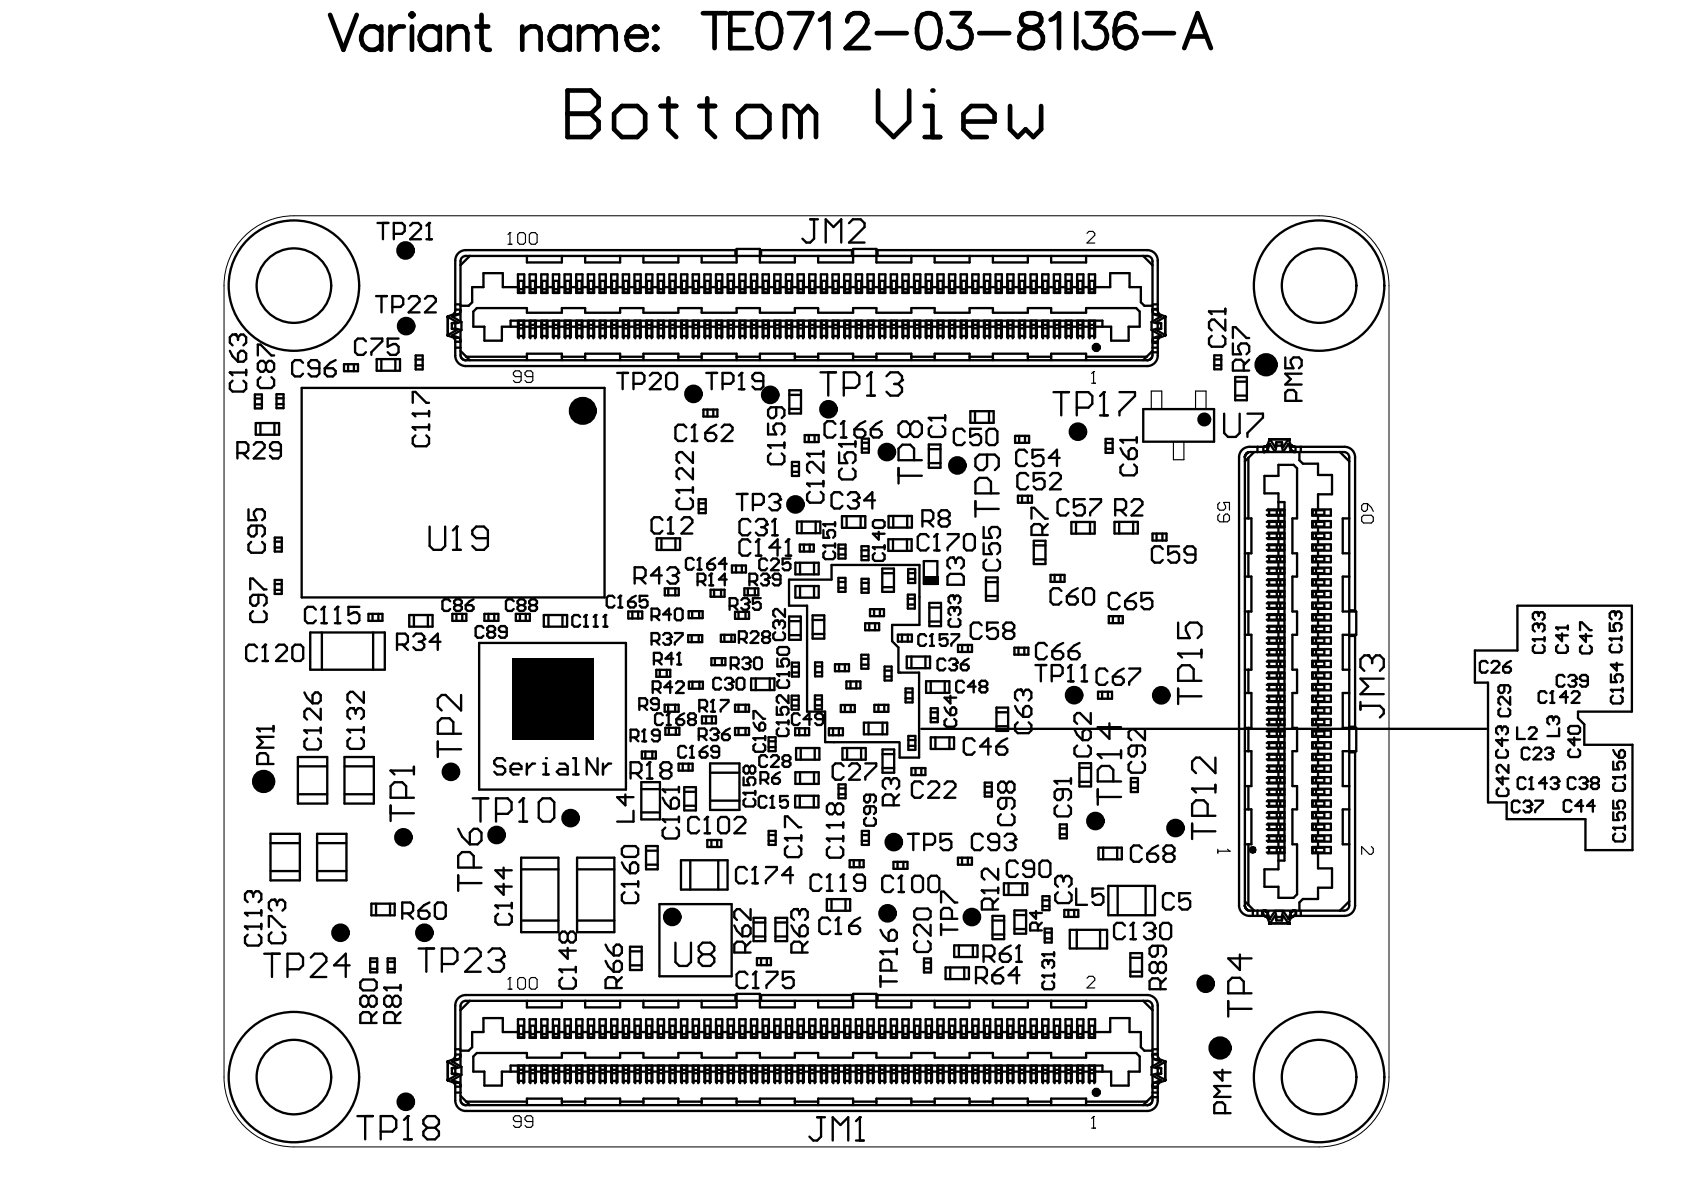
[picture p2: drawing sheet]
<svg xmlns="http://www.w3.org/2000/svg" width="297mm" height="210mm" viewBox="0 0 297 210" stroke-linecap="round" stroke-linejoin="round" font-family="sans-serif">
<g fill="#000">
<path d="M90.3 116.1h14.4v14.3h-14.4z"/>
<circle cx="164.5" cy="16" r=".41"/>
<circle cx="75.7" cy="39.3" r=".21"/>
<circle cx="100.1" cy="20.1" r=".41"/>
<circle cx="41.5" cy="59" r=".21"/>
<circle cx="213.3" cy="54.9" r=".21"/>
<circle cx="40.5" cy="65.7" r=".21"/>
<circle cx="72.8" cy="75.4" r=".21"/>
<circle cx="72.8" cy="73" r=".21"/>
<circle cx="122.5" cy="74.9" r=".21"/>
<circle cx="130.8" cy="65.8" r=".21"/>
<circle cx="135.5" cy="78.5" r=".21"/>
<circle cx="148" cy="78.3" r=".21"/>
<circle cx="148.8" cy="74.3" r=".21"/>
<circle cx="153.6" cy="65.7" r=".21"/>
<circle cx="159.1" cy="67" r=".21"/>
<circle cx="163.8" cy="73.7" r=".21"/>
<circle cx="194.7" cy="69.2" r=".21"/>
<circle cx="197.6" cy="77.6" r=".21"/>
<circle cx="223.5" cy="79.6" r=".21"/>
<circle cx="223.5" cy="78.7" r=".21"/>
<circle cx="223.5" cy="78.6" r=".21"/>
<circle cx="223.5" cy="79.5" r=".21"/>
<circle cx="223.9" cy="77.5" r=".21"/>
<circle cx="224" cy="77.5" r=".21"/>
<circle cx="227.2" cy="77.5" r=".21"/>
<circle cx="227.3" cy="77.5" r=".21"/>
<circle cx="227.7" cy="79.5" r=".21"/>
<circle cx="227.7" cy="78.6" r=".21"/>
<circle cx="227.8" cy="79.6" r=".21"/>
<circle cx="80.6" cy="92.9" r=".21"/>
<circle cx="118.3" cy="91.2" r=".21"/>
<circle cx="119.3" cy="86.4" r=".21"/>
<circle cx="123.4" cy="98.4" r=".21"/>
<circle cx="133.8" cy="95.1" r=".21"/>
<circle cx="135.2" cy="92.5" r=".21"/>
<circle cx="136.7" cy="91.5" r=".21"/>
<circle cx="137.6" cy="88.1" r=".21"/>
<circle cx="139.1" cy="95.1" r=".21"/>
<circle cx="142.4" cy="85.3" r=".21"/>
<circle cx="142.4" cy="80" r=".21"/>
<circle cx="145.2" cy="96.2" r=".21"/>
<circle cx="145.2" cy="92.5" r=".21"/>
<circle cx="151.5" cy="87.8" r=".21"/>
<circle cx="154" cy="96.5" r=".21"/>
<circle cx="165.2" cy="94.2" r=".21"/>
<circle cx="168.1" cy="98.4" r=".21"/>
<circle cx="46.8" cy="113.7" r=".21"/>
<circle cx="57.2" cy="107" r=".21"/>
<circle cx="59.5" cy="107" r=".21"/>
<circle cx="74.8" cy="112.7" r=".21"/>
<circle cx="103.4" cy="108.5" r=".21"/>
<circle cx="105.1" cy="108.5" r=".21"/>
<circle cx="106.8" cy="108.5" r=".21"/>
<circle cx="109.4" cy="105.1" r=".21"/>
<circle cx="118.4" cy="112.3" r=".21"/>
<circle cx="119.6" cy="101" r=".21"/>
<circle cx="119.8" cy="115.2" r=".21"/>
<circle cx="125.4" cy="101.2" r=".21"/>
<circle cx="132.1" cy="106.2" r=".21"/>
<circle cx="132.3" cy="116.7" r=".21"/>
<circle cx="135.6" cy="101.9" r=".21"/>
<circle cx="137.1" cy="109.5" r=".21"/>
<circle cx="137.1" cy="118.9" r=".21"/>
<circle cx="164.4" cy="111.9" r=".21"/>
<circle cx="168" cy="105.1" r=".21"/>
<circle cx="168" cy="107.1" r=".21"/>
<circle cx="168.8" cy="116.9" r=".21"/>
<circle cx="188.9" cy="117.3" r=".21"/>
<circle cx="191.3" cy="117.3" r=".21"/>
<circle cx="207.8" cy="115.3" r=".21"/>
<circle cx="241.3" cy="115.6" r=".21"/>
<circle cx="270.4" cy="112.8" r=".21"/>
<circle cx="271.1" cy="110" r=".21"/>
<circle cx="271.1" cy="108" r=".21"/>
<circle cx="274.5" cy="110.7" r=".21"/>
<circle cx="278" cy="119.7" r=".21"/>
<circle cx="283.9" cy="112.7" r=".21"/>
<circle cx="284.6" cy="107.9" r=".21"/>
<circle cx="45.4" cy="128.5" r=".21"/>
<circle cx="53.7" cy="128.8" r=".21"/>
<circle cx="61.3" cy="128.7" r=".21"/>
<circle cx="62.3" cy="124.9" r=".21"/>
<circle cx="68.9" cy="135.9" r=".21"/>
<circle cx="96.3" cy="133.7" r=".21"/>
<circle cx="113.6" cy="128.7" r=".21"/>
<circle cx="114.6" cy="134.5" r=".21"/>
<circle cx="116.9" cy="139.3" r=".21"/>
<circle cx="117.9" cy="125.8" r=".21"/>
<circle cx="122.1" cy="131.6" r=".21"/>
<circle cx="125.7" cy="123.5" r=".21"/>
<circle cx="126.7" cy="129.2" r=".21"/>
<circle cx="129.2" cy="120.3" r=".21"/>
<circle cx="131.2" cy="139.9" r=".21"/>
<circle cx="132.9" cy="130.2" r=".21"/>
<circle cx="137" cy="127.4" r=".21"/>
<circle cx="156.7" cy="137.3" r=".21"/>
<circle cx="180" cy="121.7" r=".21"/>
<circle cx="186" cy="137.8" r=".21"/>
<circle cx="193.6" cy="133.1" r=".21"/>
<circle cx="210.3" cy="139.1" r=".21"/>
<circle cx="264.6" cy="128.2" r=".21"/>
<circle cx="270.1" cy="137.1" r=".21"/>
<circle cx="273.6" cy="126.4" r=".21"/>
<circle cx="273.8" cy="121.9" r=".21"/>
<circle cx="273.9" cy="132.6" r=".21"/>
<circle cx="274.9" cy="137.8" r=".21"/>
<circle cx="280" cy="137.8" r=".21"/>
<circle cx="284.1" cy="121.7" r=".21"/>
<circle cx="284.6" cy="137.1" r=".21"/>
<circle cx="44.2" cy="157.2" r=".21"/>
<circle cx="48.4" cy="158.7" r=".21"/>
<circle cx="87.4" cy="159.7" r=".21"/>
<circle cx="92.3" cy="140.8" r=".21"/>
<circle cx="109.7" cy="155.9" r=".21"/>
<circle cx="116.9" cy="144.5" r=".21"/>
<circle cx="124.8" cy="144.1" r=".21"/>
<circle cx="133.2" cy="152.9" r=".21"/>
<circle cx="136.2" cy="140.4" r=".21"/>
<circle cx="138.5" cy="147.8" r=".21"/>
<circle cx="145.9" cy="147.9" r=".21"/>
<circle cx="145.9" cy="145.5" r=".21"/>
<circle cx="146.3" cy="154.3" r=".21"/>
<circle cx="148.7" cy="154.3" r=".21"/>
<circle cx="159" cy="154.5" r=".21"/>
<circle cx="173.2" cy="157.1" r=".21"/>
<circle cx="179.1" cy="148" r=".21"/>
<circle cx="187.1" cy="154.5" r=".21"/>
<circle cx="270.1" cy="141.9" r=".21"/>
<circle cx="284.6" cy="146" r=".21"/>
<circle cx="43.2" cy="163.4" r=".21"/>
<circle cx="43.2" cy="161" r=".21"/>
<circle cx="67.8" cy="174.2" r=".21"/>
<circle cx="88.9" cy="168.7" r=".21"/>
<circle cx="98.7" cy="171" r=".21"/>
<circle cx="133.3" cy="171.4" r=".21"/>
<circle cx="140.5" cy="160.4" r=".21"/>
<circle cx="147.9" cy="161.9" r=".21"/>
<circle cx="155.3" cy="167.9" r=".21"/>
<circle cx="179.7" cy="166.8" r=".21"/>
<circle cx="183.9" cy="172.1" r=".21"/>
<circle cx="183.9" cy="168.3" r=".21"/>
<circle cx="184.6" cy="169.4" r=".21"/>
<circle cx="199.9" cy="162.8" r=".21"/>
<circle cx="203.7" cy="163.7" r=".21"/>
<circle cx="223.5" cy="160.8" r=".21"/>
<circle cx="223.5" cy="161.7" r=".21"/>
<circle cx="223.5" cy="161.8" r=".21"/>
<circle cx="223.5" cy="160.9" r=".21"/>
<circle cx="223.9" cy="162.8" r=".21"/>
<circle cx="223.9" cy="162.9" r=".21"/>
<circle cx="224" cy="162.9" r=".21"/>
<circle cx="227.2" cy="162.9" r=".21"/>
<circle cx="227.3" cy="162.9" r=".21"/>
<circle cx="227.3" cy="162.8" r=".21"/>
<circle cx="227.7" cy="161.8" r=".21"/>
<circle cx="227.7" cy="160.8" r=".21"/>
<circle cx="71.9" cy="196.9" r=".21"/>
<circle cx="151.7" cy="197.1" r=".21"/>
</g>
<g fill="none" stroke="#000" stroke-width=".41">
<path d="M66.6 39.3h1.9M67.5 39.3v2.9M72.3 39.8l.5-.5h1l.5 .5v.5l-2 1.9h2M75.2 39.8l.5-.5v2.9M142.9 38.7h1.4M143.6 38.7v3.4l-.7 .7h-.7l-.7-.7M149.8 39.4l.6-.7h1.4l.7 .7v.6l-2.7 2.8h2.7M42 59.5l.5-.5h.4l.5 .5v.9l-.5 .5M42 59.5l-.5-.5h-.5l-.5 .5v.9l.5 .5M42 59.5v.5M65.5 59.7h1.9v.5l-1.9 1.9v.5M66.3 52.2h1.9"/>
<path d="M67.3 52.2v2.9M69.2 54.1h1.4l.5-.4v-1l-.5-.5h-1.4v2.9M69.5 41.2h1.4l.5-.4v-1l-.5-.5h-1.4v2.9M70.3 59.7h-1.9v1.5l.9-.5h.5l.5 .5v.9l-.5 .5h-.9l-.5-.5M72.1 52.7l.5-.5h.9l.5 .5v.5l-1.9 1.9h1.9M75 52.7l.4-.5h1l.5 .5v.5l-1.9 1.9h1.9M75.2 42.2h1M79 55.9v3.2M79 59.1h.1M79 59.2h.1M79 55.9h.1M79 55.8v.1"/>
<path d="M79 55.8h.1M79 55.9l1.6 .9-.9 .2M79 59.2l1.1 .4M79.7 57v1M79.7 58l.9 .2-1.6 .9M79.7 57l.6 .1M79.8 59.1v.1M79.8 55.9l1.6 .9M79.8 55.9h.1M79.8 59.2l1.2 .4M80 55.4h1M80 55.4l-1 .4"/>
<path d="M80.1 59.6l.2 .7M80.1 59.6h.9M80.3 54.6l-.1 .6-.2 .2M80.3 53.7h.9M80.3 58l1.1 .2M80.3 57.1v.9M80.3 58h-.6M81 55.4l-1.2 .5M81 59.6l.2 .7h-.9M81.2 56.7v-10.6a.92 .92 0 0 1 1-1h120.2a.92 .92 0 0 1 .9 1v10.6M81.2 58.3v4.3a.92 .92 0 0 0 1 .9M81.2 54.6v.6l-.2 .2"/>
<path d="M81.4 56.8v1.4M81.4 58.2l-1.6 .9M81.4 56.8l-1.1 .3M82.9 45.1l-1.7 1.7M90.1 57.6v-1h104.4v1M91.4 48.4h1.1v3.3h-1.1zM91.4 56.6v2.9h.1M91.5 57.6h-3v2.5h-3.1v-2.5h-1.9v-2.6l.6-.7h8.8v.9h6.2v-.9h4.1v.9h6.2v-.9h4.1v.9h6.2v-.9h4.1v.9h6.1v-.9h4.1v.9h6.2v-.9h4.1v.9h6.2v-.9h4.1v.9h6.2v-.9h4.1v.9h6.1v-.9h4.1v.9h6.2v-.9h4.1v.9h6.2v-.9h8.8l.6 .7v2.6h-1.9v2.5h-3.1v-2.5h-3M91.5 57.9h.8M91.5 51h.8M91.5 51.6h.8M91.5 50.6h-2.8v-2.4h-3.4v2.4h-2v2.7l-.6 .6h-1.5"/>
<path d="M91.5 51.7v-2.2h.8v2.2M91.5 59.3h.8M91.5 56.6v3.1M91.5 57.3h.8M92.3 57.6h1.3M92.3 50.6h1.3M92.3 56.6v3.1M92.5 56.6v2.9h-.2M92.9 45.1v1.2h6.2v-1.2M93.4 48.4h1.1v3.3h-1.1zM93.4 56.6v2.9h.2M93.6 51.7v-2.2h.8v2.2"/>
<path d="M93.6 56.6v3.1M93.6 57.9h.8M93.6 51h.8M93.6 51.6h.8M93.6 59.3h.8M93.6 57.3h.8M94.4 57.6h1.2M94.4 56.6v3.1M94.4 50.6h1.2M94.5 56.6v2.9h-.1M95.5 48.4h1.1v3.3h-1.1zM95.5 56.6v2.9h.1"/>
<path d="M95.6 51.7v-2.2h.8v2.2M95.6 56.6v3.1M95.6 57.9h.8M95.6 51h.8M95.6 51.6h.8M95.6 59.3h.8M95.6 57.3h.8M96.4 57.6h1.3M96.4 56.6v3.1M96.4 50.6h1.3M96.6 56.6v2.9h-.2M97.5 48.4h1.1v3.3h-1.1z"/>
<path d="M97.5 56.6v2.9h.2M97.7 51.7v-2.2h.8v2.2M97.7 56.6v3.1M97.7 57.9h.8M97.7 51h.8M97.7 51.6h.8M97.7 59.3h.8M97.7 57.3h.8M98.5 57.6h1.2M98.5 56.6v3.1M98.5 50.6h1.2M98.6 56.6v2.9h-.1"/>
<path d="M99.6 48.4h1.1v3.3h-1.1zM99.6 56.6v2.9h.1M99.7 57.9h.8M99.7 51h.8M99.7 51.6h.8M99.7 51.7v-2.2h.8v2.2M99.7 56.6v3.1M99.7 59.3h.8M99.7 57.3h.8M100.5 57.6h1.3M100.5 50.6h1.3M100.5 56.6v3.1"/>
<path d="M100.7 56.6v2.9h-.2M101.6 48.4h1.1v3.3h-1.1zM101.6 56.6v2.9h.2M101.8 51.7v-2.2h.8v2.2M101.8 57.9h.8M101.8 51h.8M101.8 51.6h.8M101.8 56.6v3.1M101.8 59.3h.8M101.8 57.3h.8M102.6 57.6h1.2M102.6 56.6v3.1"/>
<path d="M102.6 50.6h1.2M102.7 56.6v2.9h-.1M103.2 45.1v1.2h6.2v-1.2M103.7 48.4h1.1v3.3h-1.1zM103.7 56.6v2.9h.1M103.8 57.9h.9M103.8 51.7v-2.2h.9v2.2M103.8 56.6v3.1M103.8 51h.9M103.8 51.6h.9M103.8 59.3h.9M103.8 57.3h.9"/>
<path d="M104.7 57.6h1.2M104.7 56.6v3.1M104.7 50.6h1.2M104.8 56.6v2.9h-.1M105.7 48.4h1.2v3.3h-1.2zM105.7 56.6v2.9h.2M105.9 57.9h.8M105.9 51h.8M105.9 51.6h.8M105.9 51.7v-2.2h.8v2.2M105.9 56.6v3.1M105.9 59.3h.8"/>
<path d="M105.9 57.3h.8M106.7 57.6h1.2M106.7 50.6h1.2M106.7 56.6v3.1M106.9 56.6v2.9h-.2M107.8 48.4h1.1v3.3h-1.1zM107.8 56.6v2.9h.1M107.9 57.9h.9M107.9 51h.9M107.9 51.6h.9M107.9 51.7v-2.2h.9v2.2M107.9 59.3h.9"/>
<path d="M107.9 57.3h.9M107.9 56.6v3.1M108.8 57.6h1.2M108.8 50.6h1.2M108.8 56.6v3.1M108.9 56.6v2.9h-.1M109.9 48.4h1.1v3.3h-1.1zM109.9 56.6v2.9h.1M110 57.9h.8M110 51h.8M110 51.6h.8M110 51.7v-2.2h.8v2.2"/>
<path d="M110 59.3h.8M110 57.3h.8M110 56.6v3.1M110.8 57.6h1.3M110.8 50.6h1.3M110.8 56.6v3.1M111 56.6v2.9h-.2M111.9 48.4h1.1v3.3h-1.1zM111.9 56.6v2.9h.2M112.1 57.9h.8M112.1 51h.8M112.1 51.6h.8"/>
<path d="M112.1 51.7v-2.2h.8v2.2M112.1 59.3h.8M112.1 57.3h.8M112.1 56.6v3.1M112.9 57.6h1.2M112.9 50.6h1.2M112.9 56.6v3.1M113 56.6v2.9h-.1M113.5 45.1v1.2h6.2v-1.2M114 48.4h1.1v3.3h-1.1zM114 56.6v2.9h.1M114.1 57.9h.8"/>
<path d="M114.1 51h.8M114.1 51.6h.8M114.1 51.7v-2.2h.8v2.2M114.1 59.3h.8M114.1 57.3h.8M114.1 56.6v3.1M114.9 57.6h1.3M114.9 50.6h1.3M114.9 56.6v3.1M115.1 56.6v2.9h-.2M116 48.4h1.1v3.3h-1.1zM116 56.6v2.9h.2"/>
<path d="M116.2 57.9h.8M116.2 51h.8M116.2 51.6h.8M116.2 51.7v-2.2h.8v2.2M116.2 59.3h.8M116.2 57.3h.8M116.2 56.6v3.1M117 57.6h1.2M117 50.6h1.2M117 56.6v3.1M117.1 56.6v2.9h-.1M118.1 48.4h1.1v3.3h-1.1z"/>
<path d="M118.1 56.6v2.9h.1M118.2 57.9h.8M118.2 51h.8M118.2 51.6h.8M118.2 51.7v-2.2h.8v2.2M118.2 59.3h.8M118.2 57.3h.8M118.2 56.6v3.1M119 57.6h1.3M119 50.6h1.3M119 56.6v3.1M119.2 56.6v2.9h-.2"/>
<path d="M120.1 48.4h1.1v3.3h-1.1zM120.1 56.6v2.9h.2M120.3 57.9h.8M120.3 51h.8M120.3 51.6h.8M120.3 51.7v-2.2h.8v2.2M120.3 56.6v3.1M120.3 59.3h.8M120.3 57.3h.8M121.1 57.6h1.2M121.1 50.6h1.2M121.1 56.6v3.1"/>
<path d="M121.2 56.6v2.9h-.1M122.2 48.4h1.1v3.3h-1.1zM122.2 56.6v2.9h.1M122.3 57.9h.8M122.3 51h.8M122.3 51.6h.8M122.3 51.7v-2.2h.8v2.2M122.3 56.6v3.1M122.3 59.3h.8M122.3 57.3h.8M123.1 57.6h1.3M123.1 50.6h1.3"/>
<path d="M123.1 56.6v3.1M123.3 56.6v2.9h-.2M123.8 45.1v1.2h6.1v-2.4h4.1v2.4h6.2v-1.2M124.2 48.4h1.1v3.3h-1.1zM124.2 56.6v2.9h.2M124.4 57.9h.8M124.4 51h.8M124.4 51.6h.8M124.4 51.7v-2.2h.8v2.2M124.4 59.3h.8M124.4 57.3h.8M124.4 56.6v3.1"/>
<path d="M125.2 57.6h1.2M125.2 50.6h1.2M125.2 56.6v3.1M125.3 56.6v2.9h-.1M126.3 48.4h1.1v3.3h-1.1zM126.3 56.6v2.9h.1M126.4 57.9h.9M126.4 51h.9M126.4 51.6h.9M126.4 51.7v-2.2h.9v2.2M126.4 59.3h.9M126.4 57.3h.9"/>
<path d="M126.4 56.6v3.1M127.3 57.6h1.2M127.3 50.6h1.2M127.3 56.6v3.1M127.4 56.6v2.9h-.1M128.3 48.4h1.2v3.3h-1.2zM128.3 56.6v2.9h.2M128.5 57.9h.8M128.5 51h.8M128.5 51.6h.8M128.5 51.7v-2.2h.8v2.2M128.5 59.3h.8"/>
<path d="M128.5 57.3h.8M128.5 56.6v3.1M129.3 57.6h1.2M129.3 50.6h1.2M129.3 56.6v3.1M129.5 56.6v2.9h-.2M129.7 44.1v1M129.9 44.1h-47.7a1.85 1.85 0 0 0-1.9 1.9v8.6h.9M130.4 48.4h1.1v3.3h-1.1zM130.4 56.6v2.9h.1M130.5 57.9h.9M130.5 51h.9"/>
<path d="M130.5 51.6h.9M130.5 51.7v-2.2h.9v2.2M130.5 59.3h.9M130.5 57.3h.9M130.5 56.6v3.1M131.4 57.6h1.2M131.4 50.6h1.2M131.4 56.6v3.1M131.5 56.6v2.9h-.1M132.5 48.4h1.1v3.3h-1.1zM132.5 56.6v2.9h.1M132.6 57.9h.8"/>
<path d="M132.6 51h.8M132.6 51.6h.8M132.6 51.7v-2.2h.8v2.2M132.6 59.3h.8M132.6 57.3h.8M132.6 56.6v3.1M133.4 57.6h1.3M133.4 50.6h1.3M133.4 56.6v3.1M133.6 56.6v2.9h-.2M134 44.1h16.5M134.2 44.1v1"/>
<path d="M134.5 48.4h1.1v3.3h-1.1zM134.5 56.6v2.9h.2M134.7 57.9h.8M134.7 51h.8M134.7 51.6h.8M134.7 51.7v-2.2h.8v2.2M134.7 56.6v3.1M134.7 59.3h.8M134.7 57.3h.8M135.5 57.6h1.2M135.5 50.6h1.2M135.5 56.6v3.1"/>
<path d="M135.6 56.6v2.9h-.1M136.6 48.4h1.1v3.3h-1.1zM136.6 56.6v2.9h.1M136.7 57.9h.8M136.7 51h.8M136.7 51.6h.8M136.7 51.7v-2.2h.8v2.2M136.7 56.6v3.1M136.7 59.3h.8M136.7 57.3h.8M137.5 57.6h1.3M137.5 50.6h1.3"/>
<path d="M137.5 56.6v3.1M137.7 56.6v2.9h-.2M138.6 48.4h1.1v3.3h-1.1zM138.6 56.6v2.9h.2M138.8 57.9h.8M138.8 51h.8M138.8 51.6h.8M138.8 51.7v-2.2h.8v2.2M138.8 56.6v3.1M138.8 59.3h.8M138.8 57.3h.8M139.6 57.6h1.2"/>
<path d="M139.6 50.6h1.2M139.6 56.6v3.1M139.7 56.6v2.9h-.1M140.7 48.4h1.1v3.3h-1.1zM140.7 56.6v2.9h.1M140.8 57.9h.8M140.8 51.7v-2.2h.8v2.2M140.8 56.6v3.1M140.8 51h.8M140.8 51.6h.8M140.8 59.3h.8M140.8 57.3h.8"/>
<path d="M141.6 57.6h1.3M141.6 56.6v3.1M141.6 50.6h1.3M141.8 56.6v2.9h-.2M142.7 48.4h1.1v3.3h-1.1zM142.7 56.6v2.9h.2M142.9 57.9h.8M142.9 51.7v-2.2h.8v2.2M142.9 56.6v3.1M142.9 51h.8M142.9 51.6h.8M142.9 59.3h.8"/>
<path d="M142.9 57.3h.8M143.7 57.6h1.2M143.7 56.6v3.1M143.7 50.6h1.2M143.8 56.6v2.9h-.1M144.3 45.1v1.2h6.2v-2.4h4.1v2.4h6.2v-1.2M144.8 48.4h1.1v3.3h-1.1zM144.8 56.6v2.9h.1M144.9 57.9h.9M144.9 51.7v-2.2h.9v2.2M144.9 56.6v3.1M144.9 51h.9"/>
<path d="M144.9 51.6h.9M144.9 59.3h.9M144.9 57.3h.9M145.6 42.8v-4.1l1.4 1.3 1.4-1.3v4.1M145.8 57.6h1.2M145.8 56.6v3.1M145.8 50.6h1.2M145.9 56.6v2.9h-.1M146.8 48.4h1.2v3.3h-1.2zM146.8 56.6v2.9h.2M147 57.9h.8M147 51.7v-2.2h.8v2.2"/>
<path d="M147 56.6v3.1M147 51h.8M147 51.6h.8M147 59.3h.8M147 57.3h.8M147.8 57.6h1.2M147.8 56.6v3.1M147.8 50.6h1.2M148 56.6v2.9h-.2M148.9 48.4h1.1v3.3h-1.1zM148.9 56.6v2.9h.1M149 57.9h.9"/>
<path d="M149 51h.9M149 51.6h.9M149 51.7v-2.2h.9v2.2M149 59.3h.9M149 56.6v3.1M149 57.3h.9M149.9 57.6h1.2M149.9 50.6h1.2M149.9 56.6v3.1M150 56.6v2.9h-.1M150.3 44.1v1M151 48.4h1.1v3.3h-1.1z"/>
<path d="M151 56.6v2.9h.1M151.1 57.9h.8M151.1 51h.8M151.1 51.6h.8M151.1 51.7v-2.2h.8v2.2M151.1 56.6v3.1M151.1 59.3h.8M151.1 57.3h.8M151.9 57.6h1.2M151.9 50.6h1.2M151.9 56.6v3.1M152.1 56.6v2.9h-.2"/>
<path d="M153 48.4h1.1v3.3h-1.1zM153 56.6v2.9h.1M153.1 57.9h.9M153.1 51h.9M153.1 51.6h.9M153.1 51.7v-2.2h.9v2.2M153.1 59.3h.9M153.1 56.6v3.1M153.1 57.3h.9M154 57.6h1.2M154 50.6h1.2M154 56.6v3.1"/>
<path d="M154.1 56.6v2.9h-.1M154.6 44.1h47.8a1.85 1.85 0 0 1 1.8 1.9v8.6M154.8 44.1v1M155.1 48.4h1.1v3.3h-1.1zM155.1 56.6v2.9h.1M155.2 57.9h.8M155.2 51h.8M155.2 51.6h.8M155.2 51.7v-2.2h.8v2.2M155.2 56.6v3.1M155.2 59.3h.8M155.2 57.3h.8"/>
<path d="M156 57.6h1.3M156 50.6h1.3M156 56.6v3.1M156.2 56.6v2.9h-.2M157.1 48.4h1.1v3.3h-1.1zM157.1 56.6v2.9h.2M157.3 57.9h.8M157.3 51h.8M157.3 51.6h.8M157.3 51.7v-2.2h.8v2.2M157.3 56.6v3.1M157.3 59.3h.8"/>
<path d="M157.3 57.3h.8M158.1 57.6h1.2M158.1 50.6h1.2M158.1 56.6v3.1M158.2 56.6v2.9h-.1M159.2 48.4h1.1v3.3h-1.1zM159.2 56.6v2.9h.1M159.3 57.9h.8M159.3 51h.8M159.3 51.6h.8M159.3 51.7v-2.2h.8v2.2M159.3 56.6v3.1"/>
<path d="M159.3 59.3h.8M159.3 57.3h.8M160.1 57.6h1.3M160.1 50.6h1.3M160.1 56.6v3.1M160.3 56.6v2.9h-.2M161.2 48.4h1.1v3.3h-1.1zM161.2 56.6v2.9h.2M161.4 51.7v-2.2h.8v2.2M161.4 57.9h.8M161.4 51h.8M161.4 51.6h.8"/>
<path d="M161.4 59.3h.8M161.4 56.6v3.1M161.4 57.3h.8M162.2 56.6v3.1M162.2 57.6h1.2M162.2 50.6h1.2M162.3 56.6v2.9h-.1M163.3 48.4h1.1v3.3h-1.1zM163.3 56.6v2.9h.1M163.4 57.9h.8M163.4 51h.8M163.4 51.6h.8"/>
<path d="M163.4 51.7v-2.2h.8v2.2M163.4 59.3h.8M163.4 56.6v3.1M163.4 57.3h.8M164.2 57.6h1.3M164.2 50.6h1.3M164.2 56.6v3.1M164.4 56.6v2.9h-.2M164.9 45.1v1.2h6.1v-1.2M165.3 48.4h1.1v3.3h-1.1zM165.3 56.6v2.9h.2M165.5 57.9h.8"/>
<path d="M165.5 51h.8M165.5 51.6h.8M165.5 51.7v-2.2h.8v2.2M165.5 59.3h.8M165.5 56.6v3.1M165.5 57.3h.8M166.3 57.6h1.2M166.3 50.6h1.2M166.3 56.6v3.1M166.4 56.6v2.9h-.1M167.4 48.4h1.1v3.3h-1.1zM167.4 56.6v2.9h.1"/>
<path d="M167.5 57.9h.9M167.5 51h.9M167.5 51.6h.9M167.5 51.7v-2.2h.9v2.2M167.5 56.6v3.1M167.5 59.3h.9M167.5 57.3h.9M168.4 57.6h1.2M168.4 50.6h1.2M168.4 56.6v3.1M168.5 56.6v2.9h-.1M169.4 48.4h1.2v3.3h-1.2z"/>
<path d="M169.4 56.6v2.9h.2M169.6 57.9h.8M169.6 51h.8M169.6 51.6h.8M169.6 51.7v-2.2h.8v2.2M169.6 56.6v3.1M169.6 59.3h.8M169.6 57.3h.8M170.4 57.6h1.2M170.4 50.6h1.2M170.4 56.6v3.1M170.6 56.6v2.9h-.2"/>
<path d="M171.5 48.4h1.1v3.3h-1.1zM171.5 56.6v2.9h.1M171.6 57.9h.9M171.6 51h.9M171.6 51.6h.9M171.6 51.7v-2.2h.9v2.2M171.6 56.6v3.1M171.6 59.3h.9M171.6 57.3h.9M172.5 57.6h1.2M172.5 56.6v3.1M172.5 50.6h1.2"/>
<path d="M172.6 56.6v2.9h-.1M173.6 48.4h1.1v3.3h-1.1zM173.6 56.6v2.9h.1M173.7 57.9h.8M173.7 51h.8M173.7 51.6h.8M173.7 51.7v-2.2h.8v2.2M173.7 56.6v3.1M173.7 59.3h.8M173.7 57.3h.8M174.5 57.6h1.3M174.5 50.6h1.3"/>
<path d="M174.5 56.6v3.1M174.7 56.6v2.9h-.2M175.1 45.1v1.2h6.2v-1.2M175.6 48.4h1.1v3.3h-1.1zM175.6 56.6v2.9h.2M175.8 57.9h.8M175.8 51h.8M175.8 51.6h.8M175.8 51.7v-2.2h.8v2.2M175.8 56.6v3.1M175.8 59.3h.8M175.8 57.3h.8"/>
<path d="M176.6 57.6h1.2M176.6 56.6v3.1M176.6 50.6h1.2M176.7 56.6v2.9h-.1M177.7 48.4h1.1v3.3h-1.1zM177.7 56.6v2.9h.1M177.8 57.9h.8M177.8 51h.8M177.8 51.6h.8M177.8 51.7v-2.2h.8v2.2M177.8 56.6v3.1M177.8 59.3h.8"/>
<path d="M177.8 57.3h.8M178.6 57.6h1.3M178.6 50.6h1.3M178.6 56.6v3.1M178.8 56.6v2.9h-.2M179.7 48.4h1.1v3.3h-1.1zM179.7 56.6v2.9h.2M179.9 57.9h.8M179.9 51h.8M179.9 51.6h.8M179.9 51.7v-2.2h.8v2.2M179.9 59.3h.8"/>
<path d="M179.9 57.3h.8M179.9 56.6v3.1M180.7 57.6h1.2M180.7 50.6h1.2M180.7 56.6v3.1M180.8 56.6v2.9h-.1M181.8 48.4h1.1v3.3h-1.1zM181.8 56.6v2.9h.1M181.9 57.9h.8M181.9 51h.8M181.9 51.6h.8M181.9 51.7v-2.2h.8v2.2"/>
<path d="M181.9 59.3h.8M181.9 57.3h.8M181.9 56.6v3.1M182.7 57.6h1.3M182.7 50.6h1.3M182.7 56.6v3.1M182.9 56.6v2.9h-.2M183.8 48.4h1.1v3.3h-1.1zM183.8 56.6v2.9h.2M184 57.9h.8M184 51h.8M184 51.6h.8"/>
<path d="M184 51.7v-2.2h.8v2.2M184 59.3h.8M184 56.6v3.1M184 57.3h.8M184.8 57.6h1.2M184.8 50.6h1.2M184.8 56.6v3.1M184.9 56.6v2.9h-.1M185.4 45.1v1.2h6.2v-1.2M185.9 48.4h1.1v3.3h-1.1zM185.9 56.6v2.9h.1M186 57.9h.8"/>
<path d="M186 51h.8M186 51.6h.8M186 51.7v-2.2h.8v2.2M186 56.6v3.1M186 59.3h.8M186 57.3h.8M186.8 57.6h1.3M186.8 50.6h1.3M186.8 56.6v3.1M187 56.6v2.9h-.2M187.9 48.4h1.1v3.3h-1.1zM187.9 56.6v2.9h.2"/>
<path d="M188.1 57.9h.8M188.1 51h.8M188.1 51.6h.8M188.1 51.7v-2.2h.8v2.2M188.1 56.6v3.1M188.1 59.3h.8M188.1 57.3h.8M188.9 57.6h1.2M188.9 50.6h1.2M188.9 56.6v3.1M189 56.6v2.9h-.1M190 48.4h1.1v3.3h-1.1z"/>
<path d="M190 56.6v2.9h.1M190.1 57.9h.9M190.1 51h.9M190.1 51.6h.9M190.1 51.7v-2.2h.9v2.2M190.1 56.6v3.1M190.1 59.3h.9M190.1 57.3h.9M191 57.6h1.2M191 50.6h1.2M191 56.6v3.1M191.1 56.6v2.9h-.1"/>
<path d="M192 48.4h1.2v3.3h-1.2zM192 56.6v2.9h.2M192.2 57.9h.8M192.2 51h.8M192.2 51.6h.8M192.2 51.7v-2.2h.8v2.2M192.2 56.6v3.1M192.2 59.3h.8M192.2 57.3h.8M193 50.6h2.8v-2.4h3.4v2.4h2v2.7l.6 .6h1.5M193 56.6v3.1M193.2 56.6v2.9h-.2"/>
<path d="M201.6 45.1l1.7 1.7M203.1 56.8v1.4M203.1 58.2l1.6 .9M203.1 56.8l1.1 .3M203.3 54.6l.1 .6 .2 .2M203.3 58.3v4.3a.92 .92 0 0 1-.9 .9M203.3 53.7h.9M203.3 54.6h.9M203.3 54.5h.9M203.5 59.6l-.2 .7h.9M203.5 59.6h.9M203.6 55.4h.9"/>
<path d="M203.6 55.4l1.1 .5M204.2 57.1v.9M204.2 58h.6M204.2 58l-1.1 .2M204.2 54.6l.1 .6 .2 .2M204.4 59.6l-.2 .7M204.5 55.4l1 .4M204.7 59.2l-1.2 .4M204.7 55.9h.1M204.7 59.1h.1M204.7 55.9l-1.6 .9M204.8 57v1"/>
<path d="M204.8 58l-.8 .2 1.5 .9M204.8 57l-.6 .1M205.5 59.2l-1.1 .4M205.5 55.8h.1M205.5 59.2h.1M205.5 55.9l-1.5 .9 .8 .2M205.5 59.1h.1M205.5 55.9h.1M205.5 55.8l.1 .1M205.6 59.2h-.1M205.6 55.9v3.2M213.7 59.2l-.4 .5v1l.4 .5h2l.4-.5v-1l-.4-.5"/>
<path d="M216.1 56.4v1.9l-1.9-1.9h-.5l-.4 .4v1l.4 .5M216.1 54.5v.9M216.1 54.9h-2.8l.4 .5M217.5 59.6v-1.9h.4l2 1.9h.4M40.5 61.9l.5 .9 1 1M41 67.1l-.5 .5v1l.5 .5h1.9l.5-.5v-1l-.5-.5M41.9 79.9h1.4l.5-.5v-.9l-.5-.5h-1.4v2.9M42 62.4l.5-.5h.4l.5 .5v.9l-.5 .5h-.9zM42.8 79.9l1 1M43.4 65.2v1M43.4 65.7h-2.9l.5 .5M44.8 78.5l.4-.5h1l.5 .5v.5l-1.9 1.9h1.9"/>
<path d="M45 69.6h1.2v2.4h-1.2zM45 71.3h1.2M45 70.3h1.2M45.1 74.6h4.1v2.1h-4.1zM45.5 62.7v-1.9h.5l1.9 1.9h.5M45.9 74.6v2.1M46 66.5l-.5 .5v1l.5 .4h1.9l.5-.4v-1l-.5-.5M46.9 64.1l.5-.4h.5l.5 .4v1l-.5 .5h-.5l-.5-.5M46.9 64.1l-.5-.4h-.4l-.5 .4v1l.5 .5h.4l.5-.5M46.9 64.1v1M48.4 74.6v2.1M48.8 69.5h1.2v2.5h-1.2z"/>
<path d="M48.8 70.3h1.2M48.8 71.3h1.2M49.5 79.4h-1.4l-.5-.4v-.5l.5-.5h1l.4 .5v1.9l-.4 .5h-1l-.5-.5M53.2 68.4h53.4v37h-53.4zM53.5 64l-.5-.5h-1l-.5 .5v1.9l.5 .5h1l.5-.5M56.3 65h-1.4l-.5-.5v-.5l.5-.5h.9l.5 .5v1.9l-.5 .5h-.9l-.5-.5M57.3 65h1.4l.5 .4v.5l-.5 .5h-.9l-.5-.5zM59.2 63.5l-1 .5-.9 1M60.7 64.2h2.4v1.3h-2.4zM61.4 64.2v1.3M62.4 64.2v1.3M64.5 60.2l-.4-.5h-1l-.5 .5v1.9l.5 .5h1l.4-.5"/>
<path d="M66.4 63.3h4.2v2.1h-4.2zM67.3 63.3v2.1M69.7 63.3v2.1M72.8 71.1v-2h.5l1.9 2h.5M73.3 76.8l-.5 .5v.9l.5 .5h1.9l.5-.5v-.9l-.5-.5M73.3 64.4h1.3M73.3 63.4h1.3M73.3 62.7h1.3v2.5h-1.3zM75.7 73h-2.9l.5 .4M75.7 72.5v.9M75.7 74.9v.9M75.7 75.4h-2.9l.5 .4"/>
<path d="M80.3 60.3v2.4a1.85 1.85 0 0 0 1.9 1.9h120.2a1.85 1.85 0 0 0 1.8-1.9v-2.4M80.3 61.3h.9M81.2 61.9l1.7 1.6M81.3 62.9a.93 .93 0 0 0 .9 .6M82.2 63.5h120.2M82.3 62.9h10.6M92.9 63.5v-1.1h6.2v1.1M99.1 62.9h4.1M103.2 63.5v-1.1h6.2v1.1M108.9 65.8h1.9M109.4 62.9h4.1M109.8 65.8v2.9"/>
<path d="M111.7 67.7h1.5l.5-.5v-.9l-.5-.5h-1.5v2.9M113.5 63.5v-1.1h6.2v1.1M114.6 66.3l.5-.5h1l.4 .5v.4l-1.9 2h1.9M118 65.8h.9l.5 .5v1.9l-.5 .5h-.9l-.5-.5v-1.9zM119.7 62.9h4.1M121.1 75.4l-.5-.5h-1l-.5 .5v1.9l.5 .5h1l.5-.5M122 77.8h1M122 75.4l.5-.5v2.9M122.2 79.7v2l-1.9-2h-.5l-.5 .5v1l.5 .5M123.8 63.5v-1.1h6.1v1.1M124.1 72.2h2.4v1.3h-2.4zM124.4 76.4h1.5l.4 .4v.5l-.4 .5h-1l-.5-.5z"/>
<path d="M124.6 65.8h1.9M124.8 72.2v1.3M125.5 65.8v2.9M125.8 72.2v1.3M126.3 74.9l-.9 .5-1 1M127.3 75.4l.5-.5h.9l.5 .5v.5l-1.9 1.9h1.9M127.4 67.7h1.5l.5-.5v-.9l-.5-.5h-1.5v2.9M129.9 62.9h4.1M130.3 68.7h1M130.3 66.3l.5-.5v2.9M134 63.5v-1.1h6.2v1.1M134.6 67.2h-1.4l-.5-.5v-.4l.5-.5h1l.4 .5v1.9l-.4 .5h-1l-.5-.5"/>
<path d="M135.5 74.7v1.9h1.4l-.5-.9v-.5l.5-.5h1l.5 .5v.9l-.5 .5M136 80l-.5 .5v.9l.5 .5h1.9l.5-.5v-.9l-.5-.5M136.9 71.8v1.5l-.5 .5h-.4l-.5-.5v-1l.5-.5h1.9l.5 .5v1l-.5 .5M138.4 78.1v.9M138.4 78.5h-2.9l.5 .5M139.2 68.8h2.1v4.1h-2.1zM139.2 69.7h2.1M139.2 72.1h2.1M140.2 62.9h4.1M141.9 76.7h2.5v1.3h-2.5zM142.7 76.7v1.3M143.7 76.7v1.3"/>
<path d="M144.3 63.5v-1.1h6.2v1.1M144.7 65.7h2.8M145.2 79.6v.9M146.1 65.7v4.1M147.4 74.8l-.5-.5h-1l-.5 .5v1.9l.5 .5h1l.5-.5M148 79.8v1.9h1.5l-.5-1v-.4l.5-.5h.9l.5 .5v.9l-.5 .5M148.3 77.2h1M148.3 74.8l.5-.5v2.9M148.8 68.4h2.1l.7-.7v-1.3l-.7-.7h-2.1v4.1M150.5 62.9h4.1M150.7 75.7h1.5l.4 .5v.5l-.4 .5h-1l-.5-.5zM150.9 78.3h-2.9l.5 .5"/>
<path d="M150.9 77.9v.9M152 77.4h1.3v2.4h-1.3zM152 78.1h1.3M152 79.1h1.3M152.6 74.3l-.9 .5-1 .9M152.9 69.8h1.4M152.9 66.4l.7-.7v4.1M153.6 75.7h1.4l.5 .5v.5l-.5 .5h-.9l-.5-.5zM154.6 63.5v-1.1h6.2v1.1M155.5 74.3l-.9 .5-1 .9M156.4 66.4l.6-.7h1.4l.7 .7v.6l-.7 .7M157.7 67.7h.7"/>
<path d="M158.4 67.7l.7 .7v.7l-.7 .7h-1.4l-.6-.7M160.5 75l-.6-.7h-.7l-.7 .7v1.4l.7 .7h.7l.6-.7M160.5 75l.7-.7h.7l.7 .7v1.4l-.7 .7h-.7l-.7-.7M160.5 75v1.4M160.8 62.9h4.1M163.8 79.2h2.1M163.8 78.4h2.1v4.1h-2.1zM164.3 75.2l-.5 .4v1l.5 .5h1.9l.5-.5v-1l-.5-.4M164.9 63.5v-1.1h6.1v1.1M166.7 73.2v1M166.7 73.7h-2.9l.5 .5M170.2 76.1l-.5-.5h-1l-.4 .5v1.9l.4 .5h1l.5-.5"/>
<path d="M171 62.9h4.1M171.2 72.5h4.1v2.1h-4.1zM172 72.5v2.1M173 75.6h-1.9v1.5l1-.5h.5l.4 .5v.9l-.4 .5h-1l-.5-.5M174 76.1l.5-.5h.9l.5 .5v1.9l-.5 .5h-.9l-.5-.5zM174.4 72.5v2.1M175.1 63.5v-1.1h6.2v1.1M179.1 76.9h2.4v1.2h-2.4zM179.8 76.9v1.2M180.8 76.9v1.2M181.2 79.8l-.5-.5h-1l-.5 .5v1.9l.5 .5h1l.5-.5M181.3 62.9h4.1"/>
<path d="M184 79.3h-1.9v1.5l1-.5h.5l.4 .5v.9l-.4 .5h-1l-.5-.5M185.4 63.5v-1.1h6.2v1.1M185.8 69.2h2.8M187.2 69.2v4.1M189.9 71.9h2.1l.7-.7v-1.3l-.7-.7h-2.1v4.1M191.6 62.9h10.7M194 69.9l.7-.7v4.1M194 73.3h1.4M195 77.4h1.3v2.5h-1.3zM195 78.1h1.3M195 79.2h1.3M197.5 69.2h2.7v.7l-2.7 2.7v.7"/>
<path d="M197.6 79.1l.5 .9 1 1M199.1 79.5l.5-.4h.4l.5 .4v1l-.5 .5h-.9zM200.5 77.1v1M200.5 77.6h-2.9l.5 .5M201.7 72.2h12.4v5.7h-12.4zM203.2 62.9a.93 .93 0 0 1-.8 .6M203.3 61.3h.9M203.3 60.5h.9M203.3 61.9l-1.7 1.6M203.3 62.1h.9M214.2 62.7h1.2v2.4h-1.2zM214.2 64.4h1.2"/>
<path d="M214.2 63.4h1.2M215.9 73v3.4l.7 .7h1.4l.7-.7v-3.4M217.5 60.6v1.9h1.4l-.5-1v-.4l.5-.5h1l.4 .5v.9l-.4 .5M217.9 67.3h2M217.9 69.8h2M217.9 66.5h2v4.1h-2zM219.4 65.4v-1.5l-.5-.4h-1l-.4 .4v1.5h2.8M219.9 80l-.3 .4M219.9 79.9v.1M220 79.9h-.1M220 79.9h.1M220 73h2.8v.7l-2.8 2.7v.7"/>
<path d="M220.1 79.9h-.1M220.2 79.8l-.1 .1M220.3 63.5l-.9 .9M221.2 79.7l-1.6 1.7M221.8 78.8v.9M222.8 78.8h-2.4a1.85 1.85 0 0 0-1.8 1.9v79a1.85 1.85 0 0 0 1.8 1.9h2.4M222.8 78.8v.9h.2M223 78.8h-.2M223 78.8h.1M223.1 79.7h-.1M223.1 78.8h.1M223.1 79.7h.1"/>
<path d="M223.2 79.7h-.1M223.2 78.8h-.1M223.2 78.8h.1M223.2 79.7h.1M223.3 79.7h-.1M223.3 78.8h-.1M223.3 78.8h.1M223.3 79.7h.1M223.3 78.7h.1M223.3 78.7l-.1 .1M223.4 79.7h-.1M223.4 79.6h.1"/>
<path d="M223.4 79.6l-.1 .1M223.4 78.7h.1M223.4 78.7h-.1M223.4 78.7l-.1 .1M223.5 79.6l-.2 .1M223.5 78.7h.1M223.5 79.6h.1M223.5 78.7h-.1M223.5 78.6h.1M223.5 78.6v.1M223.5 79.5h.1M223.5 79.5v.1"/>
<path d="M223.5 78.6v.9M223.5 78.6l-.1 .1M223.5 79.5l-.1 .1M223.9 77.5h.1M223.9 77.5l-.4 1.1M224 77.5h3.3M224 77.5h.1M224 77.5h-.1M224 78.3l-.5 1.2M224 78.3h.1M224 78.3l.9 1.4M224 77.5l.9 1.4 .2-.9"/>
<path d="M224.9 79.7h1.4M225.1 78h1M225.1 78l.1 .6M225.2 78.6h.9M225.2 78.6l-.3 1.1M226.1 78.6l.2 1.1M226.1 78v.6M226.7 63v2h1.5l-.5-1v-.5l.5-.5h.9l.5 .5v1l-.5 .5M227.2 77.5l-.9 1.4-.2-.9M227.2 77.5h-3.2M227.3 77.5h-.1M227.3 77.5h.1"/>
<path d="M227.3 78.3l-1 1.4M227.3 78.3h.1M227.3 78.3l.4 1.2M227.3 77.5l.4 1M227.7 78.5v1M227.7 78.5v.1M227.7 78.6l.2 .1M227.7 79.5l.1 .1M227.7 78.6h.1M227.7 79.5h.1M227.8 79.6h.1M227.8 78.6v.1"/>
<path d="M227.8 78.6h.1M227.8 78.6l.1 .1M227.8 78.7h.1M227.9 79.6h.1M227.9 78.7h.1M227.9 79.6l.1 .1M228 79.7h.1M228 78.7h.1M228 78.7l.1 .1M228.1 78.8h.1M228.1 79.7h.1M228.2 79.7h.1"/>
<path d="M228.2 78.8h.1M228.3 78.8h.1M228.3 79.7h.1M228.3 78.8h.2M228.5 78.8h8.7a1.85 1.85 0 0 1 1.8 1.9v27.2M228.5 78.8v.9h-.2M228.6 70.7v-1.4l-.4-.5h-1l-.5 .5v1.4h2.9M229.2 79.7v1.5l.6 .6h2.7v2h2.5v3.4h-2.5v2.8M229.4 78.8v.9M229.6 65.9h-2.9l1 1-1 .9h2.9M236.3 79.7l1.7 1.7M43.8 89.8v2h1.5l-.5-1v-.5l.5-.5h.9l.5 .5v1l-.5 .5"/>
<path d="M44.3 95.6l-.5 .5v.9l.5 .5h1.9l.5-.5v-.9l-.5-.5M45.3 92.7v1.4l-.5 .5h-.5l-.5-.5v-.9l.5-.5h1.9l.5 .5v.9l-.5 .5M48.5 94.8h1.2v2.5h-1.2zM48.5 95.5h1.2M48.5 96.6h1.2M75.8 92.9v3.4l.7 .7h1.3l.7-.7v-3.4M79.9 97h1.4M79.9 93.6l.7-.7v4.1M86.1 94.9h-2.1l-.7-.7v-.6l.7-.7h1.4l.7 .7v2.7l-.7 .7h-1.4l-.7-.7M115.8 95h4.2v2h-4.2zM116.7 95v2M116.8 91.7l-.4-.5h-1l-.5 .5v1.9l.5 .5h1l.4-.5"/>
<path d="M117.8 94.1h1M117.8 91.7l.5-.5v2.9M119.1 95v2M119.8 87.9l-.5 .5v.9l.5 .5h1.9l.5-.5v-.9l-.5-.5M120.2 91.7l.5-.5h.9l.5 .5v.5l-1.9 1.9h1.9M122.2 82.6v1.9l-1.9-1.9h-.5l-.5 .5v1l.5 .4M122.2 86v.9M122.2 86.4h-2.9l.5 .5M122.4 98.8l-.4-.4h-.7l-.3 .4v1.3l.3 .4h.7l.4-.4M123 98.8l.4-.4v2.1M123.2 88.1h1.3v2.4h-1.3zM123.2 89.8h1.3"/>
<path d="M123.2 88.8h1.3M124.8 99.4h1l.3 .4v.3l-.3 .4h-.7l-.3-.4zM126.1 98.4l-.7 .4-.6 .6M128.2 99.4h-1.4l1-1v2.1M129.1 99.8h2.5v1.2h-2.5zM129.8 99.8v1.2M129.9 87.1h1.9M130.9 99.8v1.2M130.9 87.1v2.9M132.4 92l-.5-.5h-1l-.5 .5v1.9l.5 .5h1l.5-.5M132.4 95.6l-.5-.5h-1l-.5 .5v1.9l.5 .5h1l.5-.5M132.8 89h1.4l.5-.4v-1l-.5-.5h-1.4v2.9"/>
<path d="M133.3 92l.5-.5h1l.4 .5v.5l-.4 .5M133.3 98h1M133.3 95.6l.5-.5v2.9M134.3 93h.5M134.8 93l.4 .5v.4l-.4 .5h-1l-.5-.5M135.3 98.9l-.3-.4h-.7l-.4 .4v1.3l.4 .4h.7l.3-.4M135.7 87.6l.5-.5h.9l.5 .5v.5l-.5 .5M136 98.9l.3-.4h.7l.4 .4v.3l-1.4 1.4h1.4M136.2 94.4h1M136.2 92l.5-.5v2.9M136.6 88.6h.5M137.1 88.6l.5 .4v.5l-.5 .5h-.9l-.5-.5"/>
<path d="M137.6 96.6h-1.9l1.5-1.5v2.9M138.6 98h.9M138.6 95.6l.5-.5v2.9M139.4 98.5h-1.4v1.1l.7-.4h.4l.3 .4v.6l-.3 .4h-.7l-.4-.4M139.7 81.5h1.2v2.4h-1.2zM139.7 82.2h1.2M139.7 83.2h1.2M140.3 99.3h4.1v2h-4.1zM140.6 92h4.1v2h-4.1zM141.1 96.1h2.4v1.2h-2.4zM141.1 99.3v2M141.4 92v2"/>
<path d="M141.8 96.1v1.2M142.8 96.1v1.2M142.8 86.8l-.4 .4v1l.4 .5h2l.4-.5v-1l-.4-.4M143.6 99.3v2M143.9 92v2M145.2 81.5v1.9l-1.9-1.9h-.5l-.4 .5v.9l.4 .5M145.2 85.3h-2.8l.4 .5M145.2 84.8v1M145.2 80h-2.8l.4 .5M145.2 93.5v1.4h1.1l-.4-.7v-.4l.4-.3h.7l.3 .3v.7l-.3 .4M145.6 97.3l-.4 .3v.7l.4 .3h1.4l.3-.3v-.7l-.3-.3M147.3 96.2h-2.1l.4 .4"/>
<path d="M147.3 92.1v.7M147.3 95.9v.7M147.3 92.5h-2.1l.4 .3M147.9 96.1h1.2v2.4h-1.2zM147.9 96.8h1.2M147.9 97.8h1.2M148.5 82.6l-.5 .5v1l.5 .5h1.9l.5-.5v-1l-.5-.5M148.5 91.1h4.1v2h-4.1zM148.6 87.3l-.5-.5h-.9l-.5 .5v1.9l.5 .5h.9l.5-.5M149.3 91v2.1M149.6 87.3l.4-.5h1l.5 .5v.5l-.5 .5M150.5 88.3h.5"/>
<path d="M151 88.3l.5 .4v.5l-.5 .5h-1l-.4-.5M151.8 91v2.1M152 98.1h1.2M152 96.3h1.2v2.5h-1.2zM152 97.1h1.2M154 92.1l.3-.3h1.4l.3 .3v.7l-.3 .3h-1.4l-.3-.3zM154.3 97.6l-.3 .3v.7l.3 .3h1.4l.3-.3v-.7l-.3-.3M154.3 88.3h-1.9l1.5-1.5v2.9M155 93.8v1.4l-1-1.1h2M156 96.2v.7M156 96.5h-2l.3 .4M156.7 95.1h4.1v2.1h-4.1z"/>
<path d="M156.7 91h4.1v2.1h-4.1zM157.5 95.1v2.1M157.6 91v2.1M158.5 82.5v2.8M158.5 83.9h4.1M160 95.1v2.1M160 91v2.1M161.2 81.2v-2.1l-.7-.7h-1.3l-.7 .7v2.1h4.1M162.7 91.9h1.4l.5-.5v-.9l-.5-.5h-1.4v2.9M163 99h2.3v4h-2.3zM163.7 91.9l.9 1M163.8 94.7l-.5-.5h-.9l-.5 .5v1.9l.5 .5h.9l.5-.5"/>
<path d="M163.8 81.7h2.1M164.8 94.7l.4-.5v2.9M164.8 97.1h.9M166.1 91.4l-.5-.4v-.5l.5-.5h.9l.5 .5v.5l-.5 .4M166.1 91.4l-.5 .5v.5l.5 .5h.9l.5-.5v-.5l-.5-.5M166.1 91.4h.9M167.2 94.2h1.9v.5l-1.9 1.9v.5M168.6 98.8l.4-.4h.5l.5 .4v1l-.5 .5M168.6 98.8l-.5-.4h-.5l-.5 .4v1l.5 .5M168.6 98.8v.5M170 94.7l.5-.5h1l.4 .5v1.9l-.4 .5h-1l-.5-.5zM172.1 89.8h4.1"/>
<path d="M172.1 88.4v2.7M173.5 93v1.9h1.4l-.4-1v-.5l.4-.4h1l.5 .4v1l-.5 .5M173.5 95.8v1.9h1.4l-.4-.9v-.5l.4-.5h1l.5 .5v1l-.5 .4M174 98.7l-.5 .5v.9l.5 .5h1.9l.5-.5v-.9l-.5-.5M174.1 80.2v2l-.7 .7h-.7l-.6-.7v-1.3l.6-.7h2.8l.7 .7v1.3l-.7 .7M174.8 87v-2l-.7-.7h-1.4l-.6 .7v2h4.1M179.6 87.4h2.4v1.3h-2.4zM180.3 87.4v1.3M181.3 87.4v1.3M181.4 83.9l-.5-.5h-1l-.4 .5v1.9l.4 .5h1l.5-.5M181.9 91.5v-1.9h.5l1.9 1.9h.5M182.4 96.2h2"/>
<path d="M182.4 98.7h2M182.4 95.4h2v4.1h-2zM183.9 94.4v-1.5l-.5-.5h-1l-.5 .5v1.5h2.9M184.2 83.4h-1.9v1.5l1-.5h.5l.4 .5v.9l-.4 .5h-1l-.5-.5M184.8 92.4l-.9 1M185.2 83.9l.5-.5h.9l.5 .5v.5l-1.9 1.9h1.9M186.9 80.8h-1.9l1.4-1.5v2.9M188.5 88.5l-.5-.4h-1l-.5 .4v1.9l.5 .5h1l.5-.5M189 92.1h4.1v2h-4.1zM189.8 92.1v2M191.3 88.1h-1.9v1.4l1-.5h.5l.4 .5v.9l-.4 .5h-1l-.5-.5M192.3 92.1v2"/>
<path d="M192.3 88.1h1.9v.4l-1.9 1.9v.5M196.6 92.1h4.1v2h-4.1zM196.7 90h1.5l.4-.5v-1l-.4-.4h-1.5v2.8M197.4 92.1v2M197.7 90l.9 .9M198.1 81.9l-.5 .5v1l.5 .4h1.9l.5-.4v-1l-.5-.5M199.6 88.5l.5-.4h.9l.5 .4v.5l-1.9 1.9h1.9M199.9 92.1v2M203.3 94.1h2.5v1.2h-2.5zM204 94.1v1.2M205 94.1v1.2M205.1 96.8l-.5-.4h-.9l-.5 .4v2l.5 .4h.9l.5-.4"/>
<path d="M208 96.4h-1.9v1.4l.9-.5h.5l.5 .5v1l-.5 .4h-1l-.4-.4M210.9 97.8h-1.5l-.5-.5v-.5l.5-.4h1l.5 .4v2l-.5 .4h-1l-.5-.4M219.6 80.7a.92 .92 0 0 1 .9-1h16.6a.92 .92 0 0 1 .9 1v79a.92 .92 0 0 1-.9 .9h-16.6a.92 .92 0 0 1-.9-.9M219.6 80.7v79M219.6 91.4h1.1v6.2h-1.1M219.6 80.6v.1M219.6 80.6h.1M219.6 80.5v.1M219.6 80.5h.1M219.6 80.4v.1M219.6 80.4h.1M220.2 80.8v10.6"/>
<path d="M220.2 97.6v4.1M223.4 99h3.1M223.4 98.2h3.1M223.4 97h3.1M223.4 96.2h3.1M223.4 94.9h3.1M223.4 94.1h3.1M223.4 90.8h3.1M223.4 90h3.1M223.4 92.9h3.1M223.4 92.1h3.1M223.7 90v-.1h2.8v1.1h-2.8v-.2"/>
<path d="M223.7 92.1v-.2h2.8v1.1h-2.8v-.1M223.7 94.1v-.1h2.8v1.1h-2.8v-.2M223.7 96.2v-.2h2.8v1.1h-2.8v-.1M223.7 98.2v-.1h2.8v1.1h-2.8v-.2M223.9 90v.8M223.9 92.1v.8M223.9 94.1v.8M223.9 96.2v.8M223.9 98.2v.8M225.2 90v.8M225.2 92.1v.8M225.2 94.1v.8"/>
<path d="M225.2 96.2v.8M225.2 98.2v.8M225.5 90v-3h-2.5v-3.1h2.5v-1.9h2.7l.6 .6v8.8h-.8v6.2h.8v4.1h-.8v6.2h.8v4.1h-.8v6.1h.8v4.1h-.8v6.2h.8v4.1h-.8v6.2h.8v4.1h-.8v6.1h.8v8.9l-.6 .6h-2.7v-2h-2.5v-3.1h2.5v-2.9M225.5 90.8v1.3M225.5 92.9v1.2M225.5 94.9v1.3M225.5 97v1.2M225.5 99v1.3M225.5 88.6h1.1v63.2h-1.1M225.8 90v.8M225.8 92.1v.8M225.8 94.1v.8"/>
<path d="M225.8 96.2v.8M225.8 98.2v.8M231.5 90h2.1v.8h-2.1M231.5 92.1h2.1v.8h-2.1M231.5 94.1h2.1v.8h-2.1M231.5 96.2h2.1v.8h-2.1M231.5 98.2h2.1v.8h-2.1M231.5 98.1h3.2v1.1h-3.2zM231.5 96h3.2v1.1h-3.2zM231.5 94h3.2v1.1h-3.2zM231.5 91.9h3.2v1.1h-3.2zM231.5 89.9h3.2v1.1h-3.2z"/>
<path d="M231.5 90v.8M231.5 92.1v.8M231.5 94.1v.8M231.5 96.2v.8M231.5 98.2v.8M232.1 90v.8M232.1 92.1v.8M232.1 94.1v.8M232.1 96.2v.8M232.1 98.2v.8M232.5 90.8v1.3M232.5 92.9v1.2"/>
<path d="M232.5 94.9v1.3M232.5 97v1.2M232.5 99v1.3M238 91.4h-1.2v6.2h1.2M44.1 104v-1.9h.5l1.9 1.9h.5M44.6 107.8l-.5 .5v.9l.5 .5h1.9l.5-.5v-.9l-.5-.5M45.3 114.2l-.4-.5h-1l-.5 .5v1.9l.5 .5h1l.4-.5M45.6 104.9v1.5l-.5 .4h-.5l-.5-.4v-1l.5-.5h1.9l.5 .5v1l-.5 .4M46.3 116.6h1M46.3 114.2l.5-.5v2.9M48.5 102.3h1.2v2.5h-1.2zM48.5 103h1.2"/>
<path d="M48.5 104h1.2M48.7 114.2l.5-.5h.9l.5 .5v.5l-1.9 1.9h1.9M51.6 114.2l.4-.5h1l.5 .5v1.9l-.5 .5h-1l-.4-.5zM54.7 111.6h13.2v6.5h-13.2zM55.7 107.5l-.5-.5h-.9l-.5 .5v1.9l.5 .5h.9l.5-.5M56.7 109.9h.9M56.7 107.5l.5-.5v2.9M56.8 111.6v6.5M59.1 109.9h.9M59.1 107.5l.4-.5v2.9M63.4 107h-1.9v1.5l.9-.5h.5l.5 .5v.9l-.5 .5h-1l-.4-.5M65 108.3h2.5v1.2h-2.5z"/>
<path d="M65.7 108.3v1.2M65.8 111.6v6.5M66.7 108.3v1.2M70 113.7h1.5l.4-.5v-1l-.4-.4h-1.5v2.8M71 113.7l.9 .9M72.2 108.5h4.1v2h-4.1zM72.9 112.2l.5-.4h.9l.5 .4v.5l-.5 .5M73 108.5v2M73.9 113.2h.4M74.3 113.2l.5 .5v.5l-.5 .4h-.9l-.5-.4M75.5 108.5v2M77.7 113.2h-1.9l1.4-1.4v2.8"/>
<path d="M79.4 106.1l-.3-.4h-.7l-.4 .4v1.3l.4 .4h.7l.3-.4M79.8 108.3h2.5v1.2h-2.5zM80.4 106.7l-.3 .4v.3l.3 .4h.7l.4-.4v-.3l-.4-.4M80.4 106.7l-.3-.3v-.3l.3-.4h.7l.4 .4v.3l-.4 .3M80.4 106.7h.7M80.5 108.3v1.2M81.5 108.3v1.2M82.2 106.7h1l.3 .4v.3l-.3 .4h-.7l-.3-.4zM83.5 105.7l-.7 .4-.6 .6M84.5 113.4h25.9v25.9h-25.9zM85.3 110.8l-.4-.4h-.7l-.3 .4v1.3l.3 .4h.7l.4-.4M85.4 108.3h2.5v1.2h-2.5z"/>
<path d="M86.2 108.3v1.2M86.3 111.5h.7M86.3 111.5l-.3-.4v-.3l.3-.4h.7l.3 .4v.3l-.3 .4M86.3 111.5l-.3 .3v.3l.3 .4h.7l.3-.4v-.3l-.3-.3M87.2 108.3v1.2M89.4 111.5h-1l-.4-.4v-.3l.4-.4h.6l.4 .4v1.3l-.4 .4h-.6l-.4-.4M90.6 106.1l-.3-.4h-.7l-.4 .4v1.3l.4 .4h.7l.3-.4M91 108.3h2.5v1.2h-2.5zM91.6 106.7l-.3 .4v.3l.3 .4h.7l.4-.4v-.3l-.4-.4M91.6 106.7l-.3-.3v-.3l.3-.4h.7l.4 .4v.3l-.4 .3M91.6 106.7h.7M91.7 108.3v1.2"/>
<path d="M92.7 108.3v1.2M93.7 106.7l-.3-.3v-.3l.3-.4h.7l.3 .4v.3l-.3 .3M93.7 106.7l-.3 .4v.3l.3 .4h.7l.3-.4v-.3l-.3-.4M93.7 106.7h.7M95.9 108.5h4.1v2h-4.1zM96.7 108.5v2M99.2 108.5v2M102.3 108.8l-.3-.3h-.7l-.3 .3v1.4l.3 .3h.7l.3-.3M103 110.5h.7M103 108.8l.4-.3v2M104.7 110.5h.7M104.7 108.8l.4-.3v2"/>
<path d="M106.4 110.5h.7M106.4 108.8l.4-.3v2M108.4 105.4l-.4-.3h-.6l-.4 .3v1.4l.4 .3h.6l.4-.3M109.1 107.1h.7M109.1 105.4l.3-.3v2M110.8 106.1h1l.4 .4v.3l-.4 .3h-.7l-.3-.3zM110.8 107.9h2.5v1.2h-2.5zM111.5 107.9v1.2M111.9 102h1.5l.5-.5v-1l-.5-.4h-1.5v2.8M112.2 105.1l-.7 .3-.7 .7M112.6 107.9v1.2M112.9 102l1 .9"/>
<path d="M114.2 105.1h-1.4v1l.7-.3h.4l.3 .3v.7l-.3 .3h-.7l-.4-.3M114.9 108.7h1.1l.3-.3v-.7l-.3-.3h-1.1v2M114.9 113h1.1l.3-.3v-.7l-.3-.3h-1.1v2M115.3 116.5h1.1l.3-.3v-.7l-.3-.3h-1.1v2M115.6 108.7l.7 .7M115.6 113l.7 .7M115.8 118.2h2.4v1.2h-2.4zM116 116.5l.7 .7M116.4 118.2v1.2M116.7 101.5h-1.9l1.5-1.4v2.8M117 112l.3-.3h.7l.4 .3v.3l-.4 .4M117.3 103.8h2.4v1.2h-2.4z"/>
<path d="M117.6 118.2v1.2M117.7 112.7h.3M117.7 100.5l.5-.4h.9l.5 .4v.5l-.5 .5M117.9 103.8v1.2M118 112.7l.4 .3v.4l-.4 .3h-.7l-.3-.3M118.4 108.4h-1.4l1-1v2M118.7 101.5h.4M118.8 116.2h-1.4l1-1v2M119 107.7l.4-.3h.7l.3 .3v1.4l-.3 .3h-.7l-.4-.3zM119 111.7h1.4v.3l-1.4 1.4v.3M119.1 103.8v1.2M119.1 101.5l.5 .5v.5l-.5 .4h-.9l-.5-.4"/>
<path d="M119.4 115.5l.4-.3v2M119.4 117.2h.7M121.4 112h2.5v1.3h-2.5zM121.5 107.8h2.4v1.2h-2.4zM122 112v1.3M122.1 107.8v1.2M123 102.6h1.1l.3-.4v-.7l-.3-.3h-1.1v2M123 100.5h.7M123.2 112v1.3M123.3 107.8v1.2M123.7 102.6l.7 .6M125.1 103.2h.7"/>
<path d="M125.1 101.5l.3-.3v2M125.3 104h2.5v1.3h-2.5zM125.5 116.1h2.4v1.2h-2.4zM126 104v1.3M126.1 116.1v1.2M127.2 112h2.4v1.2h-2.4zM127.2 104v1.3M127.2 119.9l-.4-.3h-.6l-.4 .3v1.4l.4 .3h.6l.4-.3M127.3 116.1v1.2M127.8 112v1.2M127.9 119.9l.3-.3h.7l.3 .3v.4l-.3 .3M128.2 102.2h-1.4l1-1v2"/>
<path d="M128.7 106.9h1l.4-.4v-.7l-.4-.3h-1v2.1M128.9 117.3h1l.4-.3v-.7l-.4-.3h-1v2M129 112v1.2M129.4 106.9l.7 .7M129.6 117.3l.7 .7M129.7 107.9h2.4v1.3h-2.4zM129.9 119.9l.4-.3h.7l.3 .3v1.4l-.3 .3h-.7l-.4-.3zM130.3 107.9v1.3M130.3 112.7h1.1l.3-.3v-.7l-.3-.3h-1.1v2M130.8 105.8l.3-.3h.7l.3 .3v.4l-.3 .3M131 116.3l.3-.3h.7l.3 .3v.4l-.3 .3M131 112.7l.7 .7"/>
<path d="M131.3 103.8h2.5v1.2h-2.5zM131.4 106.5h.4M131.5 107.9v1.3M131.6 117h.4M131.8 106.5l.3 .4v.3l-.3 .4h-.7l-.3-.4M131.9 103.8v1.2M132 117l.3 .3v.4l-.3 .3h-.7l-.3-.3M132.2 102.6h1l.4-.4v-.7l-.4-.3h-1v2M132.4 111.7l.3-.3h.7l.4 .3v.3l-1.4 1.4h1.4M132.5 119.7h4.1v2h-4.1zM132.9 102.6l.7 .6M133 116.3l.4-.3h.6l.4 .3v1.4l-.4 .3h-.6l-.4-.3z"/>
<path d="M133.1 103.8v1.2M133.3 119.7v2M134.2 105.5h-1.4v1l.7-.3h.3l.4 .3v.7l-.4 .4h-.7l-.3-.4M134.2 101.5l.4-.3h.7l.3 .3v.4l-.3 .3M134.8 112.4l-.4 .3v.4l.4 .3h.7l.3-.3v-.4l-.3-.3M134.8 112.4l-.4-.4v-.3l.4-.3h.7l.3 .3v.3l-.3 .4M134.8 112.4h.7M134.9 102.2h.4M135.3 102.2l.3 .4v.3l-.3 .3h-.7l-.4-.3M135.8 119.7v2M136.7 111.5l-.3 .4v.7l.3 .3h1.4l.4-.3v-.7l-.4-.4M137.1 116.2v1.4h1l-.3-.7v-.4l.3-.3h.7l.4 .3v.7l-.4 .4"/>
<path d="M137.4 109.8l-.3-.3h-.4l-.3 .3v.7l.3 .3M137.4 109.8l.4-.3h.3l.4 .3v.7l-.4 .3M137.4 109.8v.4M137.5 114.1h1.3l.4 .4v.7l-.4 .3h-1.3l-.4-.3v-.7zM137.5 119.9l-.4 .4v.7l.4 .3h1.3l.4-.3v-.7l-.4-.4M137.7 102.2h-1.1l-.3-.3v-.4l.3-.3h.7l.4 .3v1.4l-.4 .3h-.7l-.3-.3M138.5 107.4v1.4l-1.4-1.4h-.4l-.3 .4v.6l.3 .4M139.2 118.6v.7M139.2 118.9h-2.1l.4 .4M139.2 112h2M139.2 109.6h2M139.2 108.7h2v4.2h-2z"/>
<path d="M139.7 118.6h1.2M139.7 116.9h1.2v2.4h-1.2zM139.7 117.6h1.2M140.3 103.4h4.1v2h-4.1zM141.1 103.4v2M143.3 109.4h2.1M143.3 111.8h2.1M143.3 108.5h2.1v4.1h-2.1zM143.6 103.4v2M143.8 117.6h1.2M143.8 116.8h1.2v2.5h-1.2zM143.8 118.6h1.2"/>
<path d="M147.3 117.2h2.4v1.2h-2.4zM147.9 101.9h1.2v2.5h-1.2zM147.9 102.6h1.2M147.9 103.7h1.2M148 117.2v1.2M149 117.2v1.2M151.9 115.5h1.3v2.5h-1.3zM151.9 116.2h1.3M151.9 117.2h1.3M152 102.1h1.2v2.5h-1.2zM152 102.8h1.2M152 103.8h1.2"/>
<path d="M152.6 109.9h2.5v1.3h-2.5zM153.3 109.9v1.3M153.5 107.5h2.4v1.2h-2.4zM154.2 107.5v1.2M154.4 109.9v1.3M155.2 107.5v1.2M155.6 103.6h2.1M155.6 101.1h2.1M155.6 100.3h2.1v4.1h-2.1zM156 117.6h1.3v2.4h-1.3zM156 119.3h1.3M156 118.3h1.3"/>
<path d="M158.4 111.9h2.4v1.3h-2.4zM158.5 118.6v-4.4l-1.1-1.1v-2.9h4.8v-10.5h-15.5v2.5h-7.5v4.6h3.2v18.7h3.1v5.4h13.1M158.5 118.6h3.6v15h-3.4v-2.6M158.8 118.6h.1M159.1 111.9v1.3M159.9 115.8h4.2v2.1h-4.2zM160.1 111.9v1.3M160.1 104.9h1.3v2.5h-1.3zM160.1 106.6h1.3M160.1 105.6h1.3M160.2 101.1h1.2M160.2 100.4h1.2v2.4h-1.2z"/>
<path d="M160.2 102.1h1.2M160.8 115.8v2.1M163.2 115.8v2.1M163.4 112.2l-.4-.3h-.7l-.3 .3v1.4l.3 .3h.7l.4-.3M163.9 106.3h2.1v4.2h-2.1zM163.9 107.2h2.1M163.9 109.6h2.1M164 112.2l.4-.3v2M164 113.9h.7M166.7 116.5l-.3-.3h-.7l-.3 .3v1.4l.3 .3h.7l.3-.3M167.1 111.9h-1.3v1l.6-.3h.4l.3 .3v.7l-.3 .3h-.7l-.3-.3M167.1 101.7l.5-.5h1.9l.5 .5v1.4h-2.9z"/>
<path d="M167.4 116.5l.4-.3h.7l.3 .3v.4l-.3 .3M167.7 109.2l-.4 .3v.7l.4 .3h1.3l.4-.3v-.7l-.4-.3M167.8 111.9h1.4v.3l-1.4 1.4v.3M168.1 117.2h.4M168.4 105.4v.3M168.4 107.5v.3M168.4 105.4l.3-.3h.3l.4 .3v.7l-.4 .3M168.4 105.4l-.4-.3h-.3l-.4 .3v.7l.4 .3M168.4 107.5l-.4-.4h-.3l-.4 .4v.6l.4 .4M168.4 107.5l.3-.4h.3l.4 .4v.6l-.4 .4M168.5 117.2l.3 .3v.4l-.3 .3h-.7l-.4-.3M169 113.8h2.4v1.2h-2.4z"/>
<path d="M169.5 117.2h1l.4 .3v.4l-.4 .3h-.7l-.3-.3zM169.7 113.8v1.2M170.7 113.8v1.2M170.9 116.2l-.7 .3-.7 .7M173.1 110.3l-.4-.5h-1l-.5 .5v1.9l.5 .5h1l.4-.5M173.9 105.1h2.1M173.9 102.7h2.1M173.9 101.8h2.1v4.2h-2.1zM176 109.8h-1.9v1.5l1-.5h.4l.5 .5v.9l-.5 .5h-.9l-.5-.5M177.5 111.3l-.5-.5v-.5l.5-.5h.9l.5 .5v.5l-.5 .5M177.5 111.3l-.5 .4v.5l.5 .5h.9l.5-.5v-.5l-.5-.4M177.5 111.3h.9"/>
<path d="M178.9 114.2h2.5v1.3h-2.5zM179.6 114.2v1.3M180.7 114.2v1.3M182.6 117.3h2M183.6 117.3v2.9M184.7 113.9l-.5-.5h-1l-.5 .5v1.9l.5 .5h1l.5-.5M185.3 101.4h2.5v1.2h-2.5zM185.5 119.2h1.5l.4-.5v-.9l-.4-.5h-1.5v2.9M185.6 114.8h1.5l.4 .5v.5l-.4 .5h-1l-.5-.5zM186 101.4v1.2M187.1 101.4v1.2M187.2 104.2l-.5-.4h-.9l-.5 .4v2l.5 .4h.9l.5-.4"/>
<path d="M187.5 113.4l-.9 .5-1 .9M188.2 105.2h1.4l.5 .5v.5l-.5 .4h-.9l-.5-.4zM188.4 117.8l.5-.5v2.9M188.5 114.8h1.4l.5 .5v.5l-.5 .5h-.9l-.5-.5zM190.1 103.8l-1 .4-.9 1M190.4 113.4l-.9 .5-1 .9M190.8 117.8l.5-.5v2.9M191.1 104.2l.4-.4h1l.5 .4v2l-.5 .4h-1l-.4-.4zM195.3 118.4l-.4-.5h-1l-.5 .5v1.9l.5 .5h1l.4-.5M195.6 108.7h2.4v1.2h-2.4zM196.3 119.4h1.4l.5 .4v.5l-.5 .5h-.9l-.5-.5zM196.3 108.7v1.2"/>
<path d="M197.3 108.7v1.2M197.5 105.1l-.5-.5h-.9l-.5 .5v1.9l.5 .5h.9l.5-.5M198.2 117.9l-.9 .5-1 1M198.5 106h1.4l.5 .5v.5l-.5 .5h-1l-.4-.5zM199.2 117.9h1.9v.5l-1.9 1.9v.5M200.4 104.6l-1 .5-.9 .9M203.3 104.6h-2v1.4l1-.5h.5l.5 .5v1l-.5 .5h-1l-.5-.5M207.8 109.8v2.8h2.1l-.7-1.4v-.7l.7-.7h1.3l.7 .7v1.4l-.7 .7M211.9 115.3h-4.1l.7 .7M211.9 114.6v1.4M219.6 101.7h1.1v6.2h-1.1M219.6 112h1.1v6.1h-1.1"/>
<path d="M220.2 107.9v4.1M220.2 118.1v4.1M223.4 119.6h3.1M223.4 118.7h3.1M223.4 117.5h3.1M223.4 116.7h3.1M223.4 115.5h3.1M223.4 114.6h3.1M223.4 113.4h3.1M223.4 112.6h3.1M223.4 111.4h3.1M223.4 110.5h3.1"/>
<path d="M223.4 109.3h3.1M223.4 108.5h3.1M223.4 107.2h3.1M223.4 106.4h3.1M223.4 105.2h3.1M223.4 104.4h3.1M223.4 103.1h3.1M223.4 102.3h3.1M223.4 101.1h3.1M223.4 100.3h3.1M223.7 100.3v-.2h2.8v1.1h-2.8v-.1M223.7 102.3v-.1h2.8v1.1h-2.8v-.2"/>
<path d="M223.7 104.4v-.2h2.8v1.1h-2.8v-.1M223.7 106.4v-.1h2.8v1.1h-2.8v-.2M223.7 108.5v-.2h2.8v1.1h-2.8v-.1M223.7 110.5v-.1h2.8v1.1h-2.8v-.1M223.7 112.6v-.2h2.8v1.2h-2.8v-.2M223.7 114.6v-.1h2.8v1.1h-2.8v-.1M223.7 116.7v-.2h2.8v1.2h-2.8v-.2M223.7 118.7v-.1h2.8v1.1h-2.8v-.1M223.9 100.3v.8M223.9 102.3v.8M223.9 104.4v.8M223.9 106.4v.8"/>
<path d="M223.9 108.5v.8M223.9 110.5v.9M223.9 112.6v.8M223.9 114.6v.9M223.9 116.7v.8M223.9 118.7v.9M225.2 100.3v.8M225.2 102.3v.8M225.2 104.4v.8M225.2 106.4v.8M225.2 108.5v.8M225.2 110.5v.9"/>
<path d="M225.2 112.6v.8M225.2 114.6v.9M225.2 116.7v.8M225.2 118.7v.9M225.5 101.1v1.2M225.5 103.1v1.3M225.5 105.2v1.2M225.5 107.2v1.3M225.5 109.3v1.2M225.5 111.4v1.2M225.5 113.4v1.2M225.5 115.5v1.2"/>
<path d="M225.5 117.5v1.2M225.5 119.6v1.2M225.8 100.3v.8M225.8 102.3v.8M225.8 104.4v.8M225.8 106.4v.8M225.8 108.5v.8M225.8 110.5v.9M225.8 112.6v.8M225.8 114.6v.9M225.8 116.7v.8M225.8 118.7v.9"/>
<path d="M231.5 100.3h2.1v.8h-2.1M231.5 102.3h2.1v.8h-2.1M231.5 104.4h2.1v.8h-2.1M231.5 106.4h2.1v.8h-2.1M231.5 108.5h2.1v.8h-2.1M231.5 110.5h2.1v.9h-2.1M231.5 112.6h2.1v.8h-2.1M231.5 114.6h2.1v.9h-2.1M231.5 116.7h2.1v.8h-2.1M231.5 118.7h2.1v.9h-2.1M231.5 118.6h3.2v1.1h-3.2zM231.5 116.5h3.2v1.2h-3.2z"/>
<path d="M231.5 114.5h3.2v1.1h-3.2zM231.5 112.4h3.2v1.2h-3.2zM231.5 110.4h3.2v1.1h-3.2zM231.5 108.3h3.2v1.1h-3.2zM231.5 106.3h3.2v1.1h-3.2zM231.5 104.2h3.2v1.1h-3.2zM231.5 102.2h3.2v1.1h-3.2zM231.5 100.1h3.2v1.1h-3.2zM231.5 100.3v.8M231.5 102.3v.8M231.5 104.4v.8M231.5 106.4v.8"/>
<path d="M231.5 108.5v.8M231.5 110.5v.9M231.5 112.6v.8M231.5 114.6v.9M231.5 116.7v.8M231.5 118.7v.9M232.1 100.3v.8M232.1 102.3v.8M232.1 104.4v.8M232.1 106.4v.8M232.1 108.5v.8M232.1 110.5v.9"/>
<path d="M232.1 112.6v.8M232.1 114.6v.9M232.1 116.7v.8M232.1 118.7v.9M232.5 101.1v1.2M232.5 103.1v1.3M232.5 105.2v1.2M232.5 107.2v1.3M232.5 109.3v1.2M232.5 111.4v1.2M232.5 113.4v1.2M232.5 115.5v1.2"/>
<path d="M232.5 117.5v1.2M232.5 119.6v1.2M238 101.7h-1.2v6.2h2.4v4.1h-2.4v6.1h1.2M238 107.7h1M238 112.2h1M239 112v16.4M242 116.3l-.7-.7h-.6l-.7 .7v1.4l.7 .6M242 116.3l.7-.7h.7l.7 .7v1.4l-.7 .6M242 116.3v.7M244.1 119.7h-4.1l1.3 1.4-1.3 1.3h4.1M262.4 116.9l-.3-.3h-.7l-.4 .3v1.4l.4 .3h.7l.3-.3M263.1 116.9l.3-.3h.7l.4 .3v.4l-1.4 1.3h1.4"/>
<path d="M265.1 117.6h1.1l.3 .4v.3l-.3 .3h-.7l-.4-.3zM266.5 116.6l-.7 .3-.7 .7M270.7 113.8l-.3 .3v.7l.3 .4h1.4l.3-.4v-.7l-.3-.3M271.4 110.4l.4-.4h.3l.3 .4v.6l-.3 .4M271.4 108.3l-.3-.3h-.4l-.3 .3v.7l.3 .3M271.4 110.4l-.3-.4h-.4l-.3 .4v.6l.3 .4M271.4 108.3l.4-.3h.3l.3 .3v.7l-.3 .3M271.4 108.3v.4M271.4 110.4v.3M272.4 112.4v.7M272.4 112.8h-2l.3 .3M274.8 113.8l-.3 .3v.7l.3 .4h1.4l.3-.4v-.7l-.3-.3"/>
<path d="M275.5 111.7v1.4l-1-1h2M276 119.4l-.4-.3h-.7l-.3 .3v1.4l.3 .3h.7l.4-.3M276.5 110.4v.6M276.5 110.7h-2l.3 .3M276.6 119.4l.4-.3h.7l.3 .3v.3l-.3 .4M278.7 111.2v-1.4h.3l1.4 1.4h.4M279 113.9l-.3 .3v.7l.3 .4h1.4l.4-.4v-.7l-.4-.3M279.7 111.8v1.4l-1-1h2.1M283.9 109.9v1.4h1.1l-.4-.7v-.3l.4-.4h.7l.3 .4v.6l-.3 .4M284.1 119v1.3h1.1l-.4-.7v-.3l.4-.3h.7l.3 .3v.7l-.3 .3M284.3 113.7l-.4 .3v.7l.4 .4h1.4l.3-.4v-.7l-.3-.3M285 108.2l-.4-.3h-.3l-.4 .3v.7l.4 .3"/>
<path d="M285 108.2l.3-.3h.4l.3 .3v.7l-.3 .3M285 108.2v.4M285.2 116.9v1.4l-1.1-1.1h2.1M286 112.7h-2.1l.4 .3M286 112.3v.7M47.3 134.8v-1.5l-.5-.5h-.9l-.5 .5v1.5h2.8M48.2 130h-2.8l.9 .9-.9 1h2.8M48.2 128.5h-2.8l.5 .5M48.2 128.1v.9M52.5 133.5h5.2v8.2h-5.2zM52.6 135.2h5.1M53.7 122.1l.5 1 .9 1"/>
<path d="M54.2 130.3l-.5 .5v.9l.5 .5h1.9l.5-.5v-.9l-.5-.5M55.1 122.6l.5-.5h.5l.5 .5v1l-.5 .5h-1zM56.6 128.8h-2.9l.5 .5M56.6 125v1.9l-1.9-1.9h-.5l-.5 .5v.9l.5 .5M56.6 128.4v.9M60.8 133.5h5.1v8.2h-5.1zM60.8 135.2h5.1M61.8 130.2l-.5 .5v.9l.5 .5h1.9l.5-.5v-.9l-.5-.5M62.7 125.4l-.4-.5h-.5l-.5 .5v.9l.5 .5M62.7 125.4l.5-.5h.5l.5 .5v.9l-.5 .5M62.7 125.4v.5M64.2 122v2l-1.9-2h-.5l-.5 .5v1l.5 .5"/>
<path d="M64.2 128.3v.9M64.2 128.7h-2.9l.5 .5M73 135.2v1.4M73 135.9h-4.1l.7 .7M77.2 130.8v2.7M77.2 132.2h4.1M80 129.4v-2l-.7-.7h-1.4l-.7 .7v2h4.1M81.3 122.6v2.7l-2.7-2.7h-.7l-.7 .7v1.3l.7 .7M89.1 134.2l-.5-.5h-.9l-.5 .5v.5l.5 .5h.9l.5 .5v.4l-.5 .5h-.9l-.5-.5M90.1 135.7h1.9v-.5l-.5-.5h-1l-.4 .5v.9l.4 .5h1M92.9 134.7v1.9M94.4 134.7h-.5l-1 1"/>
<path d="M95.8 134.7h.5v1.9M95.8 136.6h1M98.7 134.7h.9l.5 .5v1.4h-1.4l-.5-.5 .5-.4h1.4M101.1 133.7h.5v2.9M101.1 136.6h.9M105.4 133.7v2.9l-1.9-2.9v2.9M106.4 134.7v1.9M107.8 134.7h-.5l-.9 1M111.2 130.1h1.1l.3-.4v-.7l-.3-.3h-1.1v2.1M111.2 136.4h1.5l.4-.5v-1l-.4-.4h-1.5v2.8M111.9 130.1l.7 .7M112.2 136.4l.9 .9"/>
<path d="M112.8 124.5h1l.3-.3v-.7l-.3-.3h-1v2M113.1 138h3.3v6.5h-3.3zM113.1 139.2h3.3M113.2 132.6h2.5v1.2h-2.5zM113.3 130.8h.7M113.3 129l.3-.3v2.1M113.5 124.5l.6 .7M113.8 132.6v1.2M114.1 134.9l.5-.4v2.8M114.1 137.3h1M115.1 132.6v1.2M115.1 121.6h1.1l.3-.4v-.7l-.3-.3h-1.1v2"/>
<path d="M115.8 121.6l.7 .6M116.2 124.2h-1l-.4-.4v-.3l.4-.3h.7l.3 .3v1.4l-.3 .3h-.7l-.4-.3M116.4 129.7h-1.1l-.3-.3v-.4l.3-.3h.7l.4 .3v1.4l-.4 .4h-.7l-.3-.4M116.9 126.2l-.3-.4h-.7l-.4 .4v1.3l.4 .4h.7l.3-.4M117 135.9l-.5-.5v-.5l.5-.4h.9l.5 .4v.5l-.5 .5M117 135.9l-.5 .5v.4l.5 .5h.9l.5-.5v-.4l-.5-.5M117 135.9h.9M117.2 124.3h2.5v1.2h-2.5zM117.4 128.4h2.4v1.2h-2.4zM117.6 126.2l.3-.4v2.1M117.6 127.9h.7M117.9 124.3v1.2"/>
<path d="M118 128.4v1.2M118.6 121.2h-1.4l1-1v2M119.1 124.3v1.2M119.2 128.4v1.2M119.2 120.5l.4-.3h.7l.3 .3v.4l-1.4 1.3h1.4M119.3 126.9h1l.4 .3v.3l-.4 .4h-.6l-.4-.4zM119.7 134.7h2.5v1.2h-2.5zM119.8 139.3h-2.9l.5 .5M119.8 138.8v1M120.4 134.7v1.2M120.7 125.8l-.7 .4-.7 .7M120.7 139.7h2"/>
<path d="M120.7 138.8h2v4.2h-2zM121 131.9l-.3-.3h-.7l-.3 .3v1.4l.3 .3h.7l.3-.3M121.5 134.7v1.2M121.5 120.2h2.5v1.3h-2.5zM121.7 126.9l-.3-.4v-.3l.3-.4h.7l.3 .4v.3l-.3 .4M121.7 126.9l-.3 .3v.3l.3 .4h.7l.3-.4v-.3l-.3-.3M121.7 126.9h.7M121.7 133.6h.7M121.7 131.9l.4-.3v2M122.1 120.2v1.3M123.3 129.9h1l.3-.4v-.7l-.3-.3h-1v2.1M123.4 124.8h1l.3-.3v-.7l-.3-.3h-1v2"/>
<path d="M123.4 120.2v1.3M123.4 132.6h1l.4 .3v.4l-.4 .3h-.6l-.4-.3zM123.8 126.4h2.5v1.2h-2.5zM123.9 129.9l.7 .7M124 124.8l.7 .7M124.5 126.4v1.2M124.8 131.6l-.7 .3-.7 .7M125.3 134.7h5.1v8.2h-5.1zM125.3 136.3h5.1M125.3 128.8l.3-.3h.7l.4 .3v.4l-.4 .3M125.4 125.5h.7M125.4 123.8l.3-.3v2"/>
<path d="M125.6 126.4v1.2M126 129.5h.3M126.3 129.5l.4 .4v.3l-.4 .4h-.7l-.3-.4M126.8 132.6h-1l-.3-.3v-.4l.3-.3h.7l.3 .3v1.4l-.3 .3h-.7l-.3-.3M127.1 123.5h1.4v.3l-1.4 1.4v.3M127.4 129.5h1l.3 .4v.3l-.3 .4h-.7l-.3-.4zM128.6 120.6h.3M128.7 128.5l-.7 .3-.6 .7M128.9 120.6l.3 .3v.4l-.3 .3h-.7l-.3-.3M129.7 128.4h2.4v1.2h-2.4zM129.7 124.3h2.4v1.2h-2.4zM130.3 124.3v1.2"/>
<path d="M130.3 128.4v1.2M131.2 137.1v1.4h1l-.4-.7v-.3l.4-.4h.7l.3 .4v.6l-.3 .4M131.5 124.3v1.2M131.5 128.4v1.2M132.2 135.4v.7M132.2 135.4l-.4-.3h-.3l-.3 .3v.7l.3 .3h.3l.4-.3M132.2 135.4l.3-.3h.4l.3 .3v.7l-.3 .3h-.4l-.3-.3M132.9 126.8v-1.4h.4l1.3 1.4h.4M132.9 127.5l.4 .7 .6 .6M133.2 139.5v.7M133.2 139.9h-2l.3 .3M133.3 131.2l-.4 .4v.7l.4 .3h1.3l.4-.3v-.7l-.4-.4"/>
<path d="M133.9 127.8l.4-.3h.3l.4 .3v.7l-.4 .3h-.7zM134.1 137.6h1.1l.3-.4v-.7l-.3-.3h-1.1v2.1M134.8 137.6l.7 .7M135 129.9v.7M135 130.2h-2.1l.4 .4M135.3 133.6l-.3-.4h-.7l-.4 .4v1.3l.4 .4h.7l.3-.4M135.6 130h1.2v2.5h-1.2zM135.6 131.8h1.2M135.6 130.8h1.2M136 133.6l.3-.4h.7l.4 .4v.3l-1.4 1.4h1.4M136.2 137.2h1l.4 .4v.3l-.4 .4h-.7l-.3-.4zM137 124.7v1.4h1l-.3-.7v-.4l.3-.3h.7l.4 .3v.7l-.4 .4"/>
<path d="M137.4 128.5l-.4 .3v.7l.4 .3h1.3l.4-.3v-.7l-.4-.3M137.6 136.2l-.7 .3-.7 .7M138.4 134.2l-.4-.3v-.3l.4-.4h.7l.3 .4v.3l-.3 .3M138.4 134.2l-.4 .4v.3l.4 .4h.7l.3-.4v-.3l-.3-.4M138.4 134.2h.7M139.1 122.6v1.4l-1.4-1.4h-.3l-.4 .4v.7l.4 .3M139.1 127.4h-2.1l.4 .4M139.1 127.1v.7M139.6 122.7h1.3v2.5h-1.3zM139.6 123.4h1.3M139.6 124.5h1.3M140.3 128.5h2.4v1.2h-2.4z"/>
<path d="M140.3 136.2h4.1v2.1h-4.1zM140.4 131.9h4.1v2.1h-4.1zM141 128.5v1.2M141.1 126.2l-.4-.4h-.7l-.3 .4v1.3l.3 .4h.7l.4-.4M141.1 136.2v2.1M141.2 131.9v2.1M142 128.5v1.2M143.1 126.9h-1.4l1.1-1.1v2.1M143.6 136.2v2.1M143.7 131.9v2.1M143.7 122.7h1.3v2.4h-1.3zM143.7 124.4h1.3"/>
<path d="M143.7 123.4h1.3M145.2 126.9h-1.1l-.3-.4v-.3l.3-.4h.7l.4 .4v1.3l-.4 .4h-.7l-.3-.4M146.2 128.5h2.5v1.2h-2.5zM146.9 128.5v1.2M147.9 138.4h1.2v2.4h-1.2zM147.9 139.1h1.2M148 128.5v1.2M148.3 124.4h2.5v1.2h-2.5zM148.6 131.9h4.1v2.1h-4.1zM148.8 135.1l-.5-.4h-.9l-.5 .4v2l.5 .4h.9l.5-.4M149 124.4v1.2M149.3 120.2h2.5v1.2h-2.5z"/>
<path d="M149.4 131.9v2.1M149.8 135.1l.4-.4h1l.5 .4v.5l-1.9 1.9h1.9M150 120.2v1.2M150.1 124.4v1.2M151 120.2v1.2M151.9 131.9v2.1M152.4 127.5h4.1v2h-4.1zM152.6 134.7h2v.4l-2 2v.4M153.2 127.5v2M154.2 124.3h2.5v1.3h-2.5zM154.9 124.3v1.3M155.7 135.5h2"/>
<path d="M155.7 133h2M155.7 132.2h2v4.1h-2zM155.7 127.5v2M156 124.3v1.3M157.2 137.7l.4-.4h.5l.5 .4v1l-.5 .5M157.2 137.7l-.5-.4h-.5l-.5 .4v1l.5 .5M157.2 137.7v.5M159.7 121.4h1.3v2.5h-1.3zM159.7 123.2h1.3M159.7 122.2h1.3M160.2 129.8h1.3v2.5h-1.3zM160.2 131.6h1.3"/>
<path d="M160.2 130.5h1.3M160.8 135.5h2.4v1.2h-2.4zM161.5 135.5v1.2M162.5 128.6h99.7M162.5 135.5v1.2M162.8 138.3l-.5-.5h-1l-.4 .5v1.9l.4 .5h1l.5-.5M163.4 120.2h4.1v2h-4.1zM163.7 138.3l.5-.5h1l.4 .5v.5l-1.9 1.9h1.9M164.2 124.9h1.2v2.5h-1.2zM164.2 126.7h1.2M164.2 125.6h1.2M164.2 120.2v2"/>
<path d="M164.2 130.1h4.1v2h-4.1zM165 130.1v2M166.6 138.3l.5-.5h.9l.5 .5v.5l-1.9 1.9h1.9M166.6 124.8l.4 .7 .6 .6M166.6 120.2v2M167 126.8l-.4 .4v.6l.4 .4h1.3l.4-.4v-.6l-.4-.4M167.5 130.1v2M167.6 125.1l.4-.3h.3l.4 .3v.7l-.4 .3h-.7zM167.6 122.7v1.4l-1-1h2.1M170 120.4l-.3-.3h-.7l-.3 .3v1.4l.3 .3h.7l.3-.3M171.9 130.7l-.5-.5h-.9l-.5 .5v1.9l.5 .5h.9l.5-.5M172.1 121.1h-1.4l1-1v2"/>
<path d="M173.1 121.1l-.3 .4v.3l.3 .3h.7l.3-.3v-.3l-.3-.4M173.1 121.1h.7M173.1 121.1l-.3-.3v-.4l.3-.3h.7l.3 .3v.4l-.3 .3M173.7 138h1.2v2.5h-1.2zM173.7 138.8h1.2M173.7 139.8h1.2M174.8 131.7h-1.9l1.4-1.5v2.9M175.8 131.7h1.4l.5 .5v.4l-.5 .5h-1l-.4-.5zM175.8 124.8h2v4.1h-2zM175.8 125.6h2M175.8 128.1h2M177.5 138.4l.5-.5h.5l.4 .5v.9l-.4 .5h-.5l-.5-.5"/>
<path d="M177.5 138.4l-.5-.5h-.5l-.4 .5v.9l.4 .5h.5l.5-.5M177.5 138.4v.9M177.7 130.2l-1 .5-.9 1M179 124.5l.5 1 1 .9M179.5 127.4l-.5 .5v.9l.5 .5h1.9l.5-.5v-.9l-.5-.5M180.5 122.1l.5-.4h.4l.5 .4v1l-.5 .5M180.5 125l.5-.5h.4l.5 .5v1l-.5 .4h-.9zM180.5 122.1l-.5-.4h-.5l-.5 .4v1l.5 .5M180.5 122.1v.5M187.5 139.2v1.4l-.5 .5h-.5l-.5-.5v-.9l.5-.5h1.9l.5 .5v.9l-.5 .5M188.4 120.2h.9M188.9 137.3v1"/>
<path d="M188.9 137.8h-2.9l.5 .5M189.5 128.6l.5 1 1 1M190 131.5l-.5 .5v.9l.5 .5h1.9l.5-.5v-.9l-.5-.5M190.4 137.9h2M190.4 135.4h2M190.4 134.6h2v4.1h-2zM190.8 120.2h.9M191 129.1l.4-.5h.5l.5 .5v1l-.5 .5h-.9zM192.4 125.8v1.9l-1.9-1.9h-.5l-.5 .4v1l.5 .5M193.6 139.2v2.7M193.7 122h2.4v1.2h-2.4zM194.4 122v1.2"/>
<path d="M195.4 122v1.2M195.7 127.6v2.7l-2.1-2h4.1M196.4 137.8v-2l-.7-.7h-1.4l-.7 .7v2h4.1M197.7 133.1h-4.1l.7 .6M197.7 132.4v1.3M199.5 137.2h1.2v2.5h-1.2zM199.5 138h1.2M199.5 139h1.2M199.6 134.4l-.5 .5v.9l.5 .5h1.9l.5-.5v-.9l-.5-.5M200.5 131.5v1.4l-.5 .5h-.4l-.5-.5v-.9l.5-.5h1.9l.5 .5v.9l-.5 .5M202 128.6v2l-2-2h-.4l-.5 .5v1l.5 .5M207.8 121.5v2.7"/>
<path d="M207.8 122.8h4.1M210.5 120.1v-2.1l-.6-.7h-1.4l-.7 .7v2.1h4.1M214.4 133.6v2.8l-2.8-2.8h-.6l-.7 .7v1.4l.7 .7M214.4 139.1h-4.1l.7 .7M214.4 138.4v1.4M219.6 122.2h1.1v6.2h-1.1M219.6 132.5h1.1v6.2h-1.1M220.2 128.4v4.1M220.2 138.7v4.1M223.4 139.3h3.1M223.4 138h3.1M223.4 137.2h3.1"/>
<path d="M223.4 136h3.1M223.4 135.2h3.1M223.4 133.9h3.1M223.4 133.1h3.1M223.4 131.9h3.1M223.4 131.1h3.1M223.4 129.8h3.1M223.4 129h3.1M223.4 127.8h3.1M223.4 127h3.1M223.4 125.7h3.1M223.4 124.9h3.1"/>
<path d="M223.4 123.7h3.1M223.4 122.9h3.1M223.4 121.6h3.1M223.4 120.8h3.1M223.7 131.1v-.2h2.8v1.1h-2.8v-.1M223.7 120.8v-.1h2.8v1.1h-2.8v-.2M223.7 122.9v-.2h2.8v1.1h-2.8v-.1M223.7 124.9v-.1h2.8v1.1h-2.8v-.2M223.7 127v-.2h2.8v1.1h-2.8v-.1M223.7 129v-.1h2.8v1.1h-2.8v-.2M223.7 133.1v-.1h2.8v1.1h-2.8v-.2M223.7 135.2v-.2h2.8v1.1h-2.8v-.1"/>
<path d="M223.7 137.2v-.1h2.8v1.1h-2.8v-.2M223.7 139.3v-.2h2.8v1.1h-2.8v-.1M223.9 120.8v.8M223.9 122.9v.8M223.9 124.9v.8M223.9 127v.8M223.9 129v.8M223.9 131.1v.8M223.9 133.1v.8M223.9 135.2v.8M223.9 137.2v.8M223.9 139.3v.8"/>
<path d="M225.2 120.8v.8M225.2 122.9v.8M225.2 124.9v.8M225.2 127v.8M225.2 129v.8M225.2 131.1v.8M225.2 133.1v.8M225.2 135.2v.8M225.2 137.2v.8M225.2 139.3v.8M225.5 121.6v1.3M225.5 123.7v1.2"/>
<path d="M225.5 125.7v1.3M225.5 127.8v1.2M225.5 129.8v1.3M225.5 131.9v1.2M225.5 133.9v1.3M225.5 136v1.2M225.5 138v1.3M225.8 120.8v.8M225.8 122.9v.8M225.8 124.9v.8M225.8 127v.8M225.8 129v.8"/>
<path d="M225.8 131.1v.8M225.8 133.1v.8M225.8 135.2v.8M225.8 137.2v.8M225.8 139.3v.8M231.5 130.9h3.2v1.1h-3.2zM231.5 120.8h2.1v.8h-2.1M231.5 122.9h2.1v.8h-2.1M231.5 124.9h2.1v.8h-2.1M231.5 127h2.1v.8h-2.1M231.5 129h2.1v.8h-2.1M231.5 131.1h2.1v.8h-2.1"/>
<path d="M231.5 133.1h2.1v.8h-2.1M231.5 135.2h2.1v.8h-2.1M231.5 137.2h2.1v.8h-2.1M231.5 139.3h2.1v.8h-2.1M231.5 139.1h3.2v1.1h-3.2zM231.5 137.1h3.2v1.1h-3.2zM231.5 135h3.2v1.1h-3.2zM231.5 133h3.2v1.1h-3.2zM231.5 128.9h3.2v1.1h-3.2zM231.5 126.8h3.2v1.1h-3.2zM231.5 124.8h3.2v1.1h-3.2zM231.5 122.7h3.2v1.1h-3.2z"/>
<path d="M231.5 120.7h3.2v1.1h-3.2zM231.5 120.8v.8M231.5 122.9v.8M231.5 124.9v.8M231.5 127v.8M231.5 129v.8M231.5 131.1v.8M231.5 133.1v.8M231.5 135.2v.8M231.5 137.2v.8M231.5 139.3v.8M232.1 120.8v.8"/>
<path d="M232.1 122.9v.8M232.1 124.9v.8M232.1 127v.8M232.1 129v.8M232.1 131.1v.8M232.1 133.1v.8M232.1 135.2v.8M232.1 137.2v.8M232.1 139.3v.8M232.5 121.6v1.3M232.5 123.7v1.2M232.5 125.7v1.3"/>
<path d="M232.5 127.8v1.2M232.5 129.8v1.3M232.5 131.9v1.2M232.5 133.9v1.3M232.5 136v1.2M232.5 138v1.3M238 122.2h-1.2v6.2h2.4v4.1h-2.4v6.2h1.2M238 132.7h1M238 128.2h1M239 132.5v27.2a1.85 1.85 0 0 1-1.8 1.9h-8.7M240 123.8v1.4M240 124.5h3.4l.7 .7v.7l-.7 .6"/>
<path d="M264.3 132.3l-.4 .3v.7l.4 .3h1.3l.4-.3v-.7l-.4-.3M264.4 139l-.4 .4v.7l.4 .3h1.3l.4-.3v-.7l-.4-.4M264.7 125l-.4 .3v.7l.4 .3h1.3l.4-.3v-.7l-.4-.3M264.9 130.2v1.4l-1-1h2.1M264.9 128.5l-.3-.3h-.3l-.4 .3v.7l.4 .3M264.9 128.5l.4-.3h.3l.4 .3v.7l-.4 .3M264.9 128.5v.3M265 137v1.4l-1-1.1h2.1M265.3 120.9v1l-.3 .3h-.3l-.4-.3v-.7l.4-.3h1.3l.4 .3v.7l-.4 .3M266.1 134.9v1.4l-1.4-1.4h-.3l-.4 .4v.7l.4 .3M266.4 122.9v1.4l-1.4-1.4h-.3l-.4 .4v.6l.4 .4M267.6 128.3v2h1.4"/>
<path d="M269.1 137.5l-.4-.4h-.6l-.4 .4v1.3l.4 .4h.6l.4-.4M269.7 128.6l.3-.3h.7l.3 .3v.4l-1.3 1.3h1.3M269.8 137.5l.3-.4v2.1M269.8 139.2h.6M269.8 132.2l-.3-.3h-.7l-.4 .3v1.4l.4 .3h.7l.3-.3M270.5 132.2l.3-.3h.7l.4 .3v.4l-1.4 1.3h1.4M272.5 132.2l.4-.3h.7l.3 .3v.4l-.3 .3M272.8 122.3l-.4-.4h-.6l-.4 .4v1.3l.4 .4h.6l.4-.4M272.8 138.1h-1.3l1-1v2.1M273.2 132.9h.4M273.5 124h.6M273.5 122.3l.3-.4v2.1"/>
<path d="M273.5 137.5l.4-.4h.7l.3 .4v.3l-.3 .3M273.6 132.9l.3 .4v.3l-.3 .3h-.7l-.4-.3M274 126.8l-.4-.4h-.3l-.4 .4v.6l.4 .4M274 126.8l.3-.4h.4l.3 .4v.6l-.3 .4M274 126.8v.3M274.2 138.1h.4M274.6 138.1l.3 .4v.3l-.3 .4h-.7l-.4-.4M275 128.5v1.3h-2.1M276.5 123h-1.3l1-1.1v2.1M276.6 128.4l.4-.3h1.4l.3 .3v.7l-.3 .3h-1.4l-.4-.3zM277 132.2l-.4 .3v.7l.4 .3h1.4l.3-.3v-.7l-.3-.3M277.2 122.3l.4-.4h.7l.3 .4v.3l-1.4 1.4h1.4"/>
<path d="M277.3 120.1h.4M277.7 120.1l.3 .3v.4l-.3 .3h-.7l-.4-.3M277.7 130.1v1.4l-1.1-1.1h2.1M277.9 137.5l-.3-.4h-.7l-.4 .4v1.3l.4 .4h.7l.3-.4M278.6 137.5l.3-.4h.7l.4 .4v.3l-.4 .3M279.3 138.1h.3M279.6 138.1l.4 .4v.3l-.4 .4h-.7l-.3-.4M280.1 120.1h-1.1l-.3-.4v-.3l.3-.3h.7l.4 .3v1.4l-.4 .3h-.7l-.3-.3M281 138.1l-.3-.3v-.3l.3-.4h.7l.3 .4v.3l-.3 .3M281 138.1l-.3 .4v.3l.3 .4h.7l.3-.4v-.3l-.3-.4M281 138.1h.7M284.5 122.7l-.4 .4v.6l.4 .4h1.4l.3-.4v-.6l-.3-.4"/>
<path d="M284.6 134.4v1.3h1l-.4-.7v-.3l.4-.3h.7l.3 .3v.7l-.3 .3M284.6 132.3l.3 .7 .7 .7M284.9 138.1l-.3 .4v.6l.3 .4h1.4l.3-.4v-.6l-.3-.4M285.6 132.6l.3-.3h.4l.3 .3v.7l-.3 .4h-.7zM286.2 121.7h-2.1l.4 .3M286.2 121.3v.7M286.6 137.1h-2l.3 .3M286.6 136.7v.7M44.7 157.7l-.5-.5h-.5l-.5 .5v.9l.5 .5M44.7 157.7l.4-.5h.5l.5 .5v.9l-.5 .5M44.7 157.7v.5M47.7 148.7h5.2"/>
<path d="M47.7 147.1h5.2v8.2h-5.2zM47.7 153.6h5.2M48.9 159.2l-.5-.5h-.5l-.5 .5v1l.5 .4M48.9 159.2l.4-.5h.5l.5 .5v1l-.5 .4M48.9 159.2v.5M52.6 140.1h5.1M55.9 148.7h5.2M55.9 147.1h5.2v8.2h-5.2zM56 153.6h5.1M60.8 140.1h5.1M65.5 159.4h4.1v2h-4.1zM66.3 159.4v2"/>
<path d="M68.8 159.4v2M68.9 142.1v2.7M68.9 143.5h4.1M71.6 140.7v-2l-.6-.7h-1.4l-.7 .7v2h4.1M75.7 159.2l-.9 .5-1 .9M77.2 159.2h.9l.5 .5v1.9l-.5 .5h-.9l-.5-.5v-1.9zM80.8 154.4v2.7M80.8 155.8h4.1M80.8 146.2l.7 1.4 1.4 1.3M82.9 146.9l.7-.7h.6l.7 .7v1.3l-.7 .7h-1.3zM83.4 140.8h2.7M83.6 153v-2l-.7-.7h-1.4l-.7 .7v2h4.1"/>
<path d="M84.8 140.8v4.1M87.5 143.6h2l.7-.7v-1.4l-.7-.7h-2v4.1M88.8 155.9v1.9l-1.4-1.4h2.9M88.8 153v2l-1.4-1.5h2.9M90.3 159.3v.9M90.3 159.7h-2.9l.5 .5M91.6 144.9h1.4M91.6 141.5l.7-.7v4.1M91.9 153.3h6.6M91.9 151.3h6.6v13.1h-6.6zM95 141.5l.7-.7h1.4l.7 .7v2.7l-.7 .7h-1.4l-.7-.7zM101.8 153.3h6.6"/>
<path d="M101.8 151.3h6.6v13.1h-6.6zM109.7 149.7l.5-.5h1.9l.5 .5v1l-.5 .5h-1.9l-.5-.5zM109.7 152.1l.5 1 .9 .9M110.2 157.4l-.5 .5v.9l.5 .5h1.9l.5-.5v-.9l-.5-.5M110.3 140.1v1.9l-1.4-1.4h2.8M111.1 152.6l.5-.5h.5l.5 .5v.9l-.5 .5h-1zM111.7 143v1.9h-2.8M112.6 155.5v.9M112.6 155.9h-2.9l.5 .5M113.1 143.3h3.3M114 152.5h2M114 150.1h2"/>
<path d="M114 149.2h2v4.1h-2zM116.3 159.5h12.8v12.7h-12.8zM116.9 140.7l.5 1 .9 .9M117.4 146l-.5 .5v.9l.5 .5h1.9l.5-.5v-.9l-.5-.5M118.3 141.2l.5-.5h.5l.5 .5v1l-.5 .4h-1zM119.8 144.5h-2.9l.5 .5M119.8 144.1v.9M120.1 151.7h8.2v5.2h-8.2zM120.7 142.1h2M121.8 151.8v5.1M123.3 144.6l-.5-.5h-.9l-.5 .5v1.9l.5 .5h.9l.5-.5M124.3 144.6l.5-.5v2.9"/>
<path d="M124.3 147h.9M124.8 148.2h2.4v1.2h-2.4zM125.3 141.2h5.1M125.5 148.2v1.2M126.5 148.2v1.2M126.7 144.6l.5-.5h.9l.5 .5v1.9l-.5 .5h-.9l-.5-.5zM126.7 151.8v5.1M129.5 144.6l.5-.5h1l.5 .5v.5l-2 1.9h2M131.5 140.9l-.3 .3v.7l.3 .4h1.4l.3-.4v-.7l-.3-.3M131.7 153.4l-.4-.5h-1l-.5 .5v1.9l.5 .5h1l.4-.5M132.7 155.8h1M132.7 153.4l.5-.5v2.9"/>
<path d="M135.1 152.9h1.9v.5l-1.9 1.9v.5M135.2 140.7l-.3-.3h-.7l-.4 .3v1.4l.4 .4h.7l.3-.4M135.6 148.3h1.2M135.6 146.6h1.2v2.4h-1.2zM135.6 147.3h1.2M135.9 142.5h.7M135.9 140.7l.3-.3v2.1M138.5 145.9v-1.9h.4l2 1.9h.4M138.9 149.3l-.4 .4v1l.4 .5h2l.4-.5v-1l-.4-.4M139 140.4h-1.4v1l.7-.3h.3l.4 .3v.7l-.4 .4h-.7l-.3-.4M139.9 154.4h-1.9l1.4-1.5v2.9M140.3 140.4h4.1v2h-4.1z"/>
<path d="M141.1 140.4v2M141.3 147.4v.9M141.3 147.8h-2.8l.4 .5M143.5 140.4v2M144.9 154.7l-.5-.4h-.9l-.5 .4v2l.5 .4h.9l.5-.4M145.8 158.6h4.2v2h-4.2zM145.9 157.1h.9M145.9 154.7l.4-.4v2.8M146.3 149.4l-.4 .5v.9l.4 .5h2l.4-.5v-.9l-.4-.5M146.7 158.6v2M147.3 142.2l-.5-.5h-.5l-.4 .5v.9l.4 .5h.5l.5-.5M147.3 142.2l.5-.5h.5l.4 .5v.9l-.4 .5h-.5l-.5-.5"/>
<path d="M147.3 142.2v.9M147.9 140.1h1.2M148.3 154.7l.4-.4v2.8M148.3 157.1h.9M148.7 145.5h-2.8l.4 .5M148.7 147.9h-2.8l.4 .5M148.7 145.1v.9M148.7 147.5v.9M149.1 158.6v2M149.9 151.7h2.4v1.3h-2.4zM150.6 151.7v1.3M151.6 151.7v1.3"/>
<path d="M152 148.3h1.3M152 146.6h1.3v2.4h-1.3zM152 147.3h1.3M152.6 155.7h-1.5l-.5-.5v-.5l.5-.4h1l.5 .4v2l-.5 .4h-1l-.5-.4M152.8 144.3l-.4 .3v.7l.4 .3h1.3l.4-.3v-.7l-.4-.3M153.5 140.2v1l-.4 .3h-.3l-.4-.3v-.7l.4-.3h1.3l.4 .3v.7l-.4 .3M153.5 142.2v1l-.4 .4h-.3l-.4-.4v-.6l.4-.4h1.3l.4 .4v.6l-.4 .4M157.5 154.9l-.4-.4h-1l-.5 .4v2l.5 .4h1l.4-.4M157.6 152h2.5v1.3h-2.5zM157.6 142v-1.4l-.4-.5h-1l-.5 .5v1.4h2.9M158.3 152v1.3M158.5 157.3h.9"/>
<path d="M158.5 154.9l.5-.4v2.8M158.6 140.1l-1 1M159.3 152v1.3M160.1 147.1h2M160.9 154.9l.5-.4h.9l.5 .4v2l-.5 .4h-.9l-.5-.4zM161.1 147.1v2.9M163 149h1.4l.5-.5v-.9l-.5-.5h-1.4v2.9M163.8 154.9l.4-.4h1l.5 .4v2l-.5 .4h-1l-.4-.4zM166 159.2v-1.9h.5l1.9 1.9h.5M167.8 147.1h-1.9v1.4l.9-.5h.5l.5 .5v1l-.5 .5h-.9l-.5-.5M169 151.3h2.4v1.2h-2.4zM169.7 151.3v1.2"/>
<path d="M170.7 151.3v1.2M173.4 147.6l-.5-.5h-1l-.5 .5v1.9l.5 .5h1l.5-.5M176.1 153.2v2l-2-2h-.4l-.5 .5v1l.5 .5M176.1 158.5l-1 1M176.1 156.6v1M176.1 157.1h-2.9l.5 .5M176.2 148.5h-1.4l-.5-.5v-.4l.5-.5h1l.4 .5v1.9l-.4 .5h-1l-.5-.5M176.5 143.6l-.4 .5v1l.4 .4h2l.4-.4v-1l-.4-.5M177.1 155.8h4.1v2.1h-4.1zM177.2 147.6l.5-.5h.9l.5 .5v.4l-.5 .5M177.5 140.7v1.5l-.5 .5h-.5l-.4-.5v-1l.4-.5h2l.4 .5v1l-.4 .5M177.9 155.8v2.1"/>
<path d="M178.1 148.5h.5M178.6 148.5l.5 .5v.5l-.5 .5h-.9l-.5-.5M179.5 152.3l-.5-.5h-.9l-.5 .5v1.9l.5 .5h.9l.5-.5M180.4 155.8v2.1M182.4 153.2h-1.4l-.5-.4v-.5l.5-.5h.9l.5 .5v1.9l-.5 .5h-.9l-.5-.5M183.4 152.3l.4-.5h1l.5 .5v1.9l-.5 .5h-1l-.4-.5zM183.9 158.1h1.2v2.4h-1.2zM183.9 159.8h1.2M183.9 158.8h1.2M186.5 142.1l-.5 .5v.9l.5 .5h1.9l.5-.5v-.9l-.5-.5M186.6 157.4l-.5 .5v.9l.5 .5h1.9l.5-.5v-.9l-.5-.5M186.9 145.4h1.3v2.5h-1.3z"/>
<path d="M186.9 147.2h1.3M186.9 146.1h1.3M187.6 155l-.5-.5h-.5l-.5 .5v.9l.5 .5M187.6 155l.4-.5h.5l.5 .5v.9l-.5 .5M187.6 155v.5M189.8 156.7v2.9h1.9M193.6 140.6h4.1M193.8 149.5h4.1v2.1h-4.1zM194.6 149.5v2.1M194.6 156.7h-1.9v1.5l1-.5h.4l.5 .5v.9l-.5 .5h-.9l-.5-.5M195.5 156.3h8.2v5.1h-8.2zM197.1 149.5v2.1"/>
<path d="M197.1 156.3v5.1M201.4 149.6l-.5-.5h-.9l-.5 .5v1.9l.5 .5h.9l.5-.5M202.1 156.3v5.1M202.4 150.6h1.4l.5 .4v.5l-.5 .5h-1l-.4-.5zM204.3 149.1l-1 .5-.9 1M205.7 150.6l-.5 .4v.5l.5 .5h1l.5-.5v-.5l-.5-.4M205.7 150.6l-.5-.5v-.5l.5-.5h1l.5 .5v.5l-.5 .5M205.7 150.6h1M207.1 158l-.5-.4h-1l-.5 .4v1.9l.5 .5h1l.5-.5M209.9 157.6h-1.9v1.4l1-.5h.5l.4 .5v.9l-.4 .5h-1l-.5-.5M210.3 145.3v2.7M210.3 146.6h4.1"/>
<path d="M213 143.9v-2.1l-.7-.6h-1.3l-.7 .6v2.1h4.1M219.6 159.7v.1M219.6 142.8h1.1v6.1h-1.1M219.6 159l1.6 1.6M219.6 159.8h.1M219.6 159.8v.1M219.6 159.9h.1M219.6 159.9v.1M220.2 148.9v10.7M223.4 149.5h3.1M223.4 150.4h3.1M223.4 148.3h3.1"/>
<path d="M223.4 147.5h3.1M223.4 146.3h3.1M223.4 145.4h3.1M223.4 144.2h3.1M223.4 143.4h3.1M223.4 142.1h3.1M223.4 141.3h3.1M223.4 140.1h3.1M223.7 149.5v-.1h2.8v1.1h-2.8v-.1M223.7 141.3v-.1h2.8v1.1h-2.8v-.2M223.7 143.4v-.2h2.8v1.1h-2.8v-.1M223.7 145.4v-.1h2.8v1.1h-2.8v-.1"/>
<path d="M223.7 147.5v-.2h2.8v1.2h-2.8v-.2M223.9 141.3v.8M223.9 143.4v.8M223.9 145.4v.9M223.9 147.5v.8M223.9 149.5v.9M225.2 141.3v.8M225.2 143.4v.8M225.2 145.4v.9M225.2 147.5v.8M225.2 149.5v.9M225.5 140.1v1.2"/>
<path d="M225.5 142.1v1.3M225.5 144.2v1.2M225.5 146.3v1.2M225.5 148.3v1.2M225.8 141.3v.8M225.8 143.4v.8M225.8 145.4v.9M225.8 147.5v.8M225.8 149.5v.9M231.5 141.3h2.1v.8h-2.1M231.5 143.4h2.1v.8h-2.1M231.5 145.4h2.1v.9h-2.1"/>
<path d="M231.5 147.5h2.1v.8h-2.1M231.5 149.5h2.1v.9h-2.1M231.5 149.4h3.2v1.1h-3.2zM231.5 147.3h3.2v1.2h-3.2zM231.5 145.3h3.2v1.1h-3.2zM231.5 143.2h3.2v1.1h-3.2zM231.5 141.2h3.2v1.1h-3.2zM231.5 141.3v.8M231.5 143.4v.8M231.5 145.4v.9M231.5 147.5v.8M231.5 149.5v.9"/>
<path d="M232.1 141.3v.8M232.1 143.4v.8M232.1 145.4v.9M232.1 147.5v.8M232.1 149.5v.9M232.5 140.1v1.2M232.5 142.1v1.3M232.5 144.2v1.2M232.5 146.3v1.2M232.5 148.3v1.2M232.5 150.4v2.8h2.5v3.4h-2.5v2h-2.7l-.6 .6v1.4M238 142.8h-1.2v6.1h1.2"/>
<path d="M238 159l-1.7 1.6M265.8 144.5v-3h-3.3v-21.1h-2.3v-5.7h7.5v-7.9h20.1v18.7h-9.5v1.2l1.2 1.1v3.6h8.4v18.6h-8.2v-5.5h-13.9M268.1 141.6l-.4-.4h-.7l-.3 .4v1.3l.3 .4h.7l.4-.4M268.7 141.6l.4-.4h.7l.3 .4v.3l-.3 .4M269.4 142.3h.4M269.8 142.3l.3 .3v.3l-.3 .4h-.7l-.4-.4M270.8 141.2h1.4v.4l-1.4 1.3v.4M277.2 141.5l-.3-.4h-.7l-.4 .4v1.3l.4 .4h.7l.3-.4M279.2 142.2h-1.3l1-1.1v2.1M281.3 142.2h-1.4l1.1-1.1v2.1M284.6 141.2v1.4h1l-.4-.7v-.3l.4-.4h.7l.3 .4v.7l-.3 .3M284.6 143.3v1.4h1l-.4-.7v-.4l.4-.3h.7l.3 .3v.7l-.3 .4"/>
<path d="M284.9 147l-.3 .4v.7l.3 .3h1.4l.3-.3v-.7l-.3-.4M286.6 145.7v.7M286.6 146h-2l.3 .4M43.7 164.9l-.5 .5v.9l.5 .5h1.9l.5-.5v-.9l-.5-.5M46.1 163.4h-2.9l.5 .5M46.1 161h-2.9l.5 .5M46.1 160.6v.9M46.1 163v.9M46.6 168.2h2.7M47.4 163.5v-1.9h.5l1.9 1.9h.5M47.9 164.5l-.5 .4v1l.5 .5h1.9l.5-.5v-1l-.5-.4M48 168.2v4.1"/>
<path d="M50.7 171h2.1l.7-.7v-1.4l-.7-.7h-2.1v4.1M54.8 168.9l.7-.7h1.4l.7 .7v.7l-2.8 2.7h2.8M61.7 170.3h-2.8l2.1-2.1v4.1M63.6 173.3l.4-.5h2l.4 .5v.9l-.4 .5h-2l-.4-.5zM65 176.1l.5-.4h.5l.4 .4v1l-.4 .5h-.5l-.5-.5M65 176.1v1M65 176.1l-.5-.4h-.5l-.4 .4v1l.4 .5h.5l.5-.5M65.3 169h1.2v2.5h-1.2zM65.3 170.9h1.2M65.3 169.7h1.2M66.4 178.5l-.9 1M68.4 169h1.2v2.5h-1.2z"/>
<path d="M68.4 170.9h1.2M68.4 169.7h1.2M69.2 176.1l-.5-.4h-.5l-.4 .4v1l.4 .5h.5l.5-.5M69.2 176.1l.5-.4h.5l.4 .4v1l-.4 .5h-.5l-.5-.5M69.2 176.1v1M70.6 178.5l-.9 1M70.6 173.7v1M70.6 174.2h-2.8l.4 .5M71 161.1h1.4l.5-.5v-.9l-.5-.5h-1.4v2.9M71.9 161.1l1 1M73.8 160.6h1.5l.4 .5v.5l-.4 .5h-1l-.5-.5zM73.8 167.3h2.8"/>
<path d="M75.2 167.3v4.1M77.9 170h2.1l.7-.6v-1.4l-.7-.7h-2.1v4.1M82 168l.7-.7h1.4l.7 .7v.7l-2.8 2.7h2.8M82.9 176.5l-1.7 1.7M86.2 168l.6-.7h1.4l.7 .7v.7l-.7 .7M87.5 169.4h.7M87.9 161.2l-.5 .5v.9l.5 .5h1.9l.5-.5v-.9l-.5-.5M88.2 169.4l.7 .6v.7l-.7 .7h-1.4l-.6-.7M91.4 179.8h1.1v3.3h-1.1zM91.9 162.4h6.6M92.9 176.5v1.2h6.2v-1.2M93.4 179.8h1.1v3.3h-1.1z"/>
<path d="M95.5 179.8h1.1v3.3h-1.1zM97.5 179.8h1.1v3.3h-1.1zM99.2 172.5l-.5 .4v1l.5 .5h1.9l.5-.5v-1l-.5-.4M99.6 179.8h1.1v3.3h-1.1zM100.1 164.8l-.4-.5h-.5l-.5 .5v1l.5 .4h.5l.4-.4M100.1 164.8l.5-.5h.5l.5 .5v1l-.5 .4h-.5l-.5-.4M100.1 164.8v1M100.1 167.2v1.9l-1.4-1.4h2.9M101.6 170.6v.9M101.6 171h-2.9l.5 .5M101.6 179.8h1.1v3.3h-1.1zM101.8 162.4h6.6"/>
<path d="M103.2 176.5v1.2h6.2v-1.2M103.7 179.8h1.1v3.3h-1.1zM105.7 179.8h1.2v3.3h-1.2zM106.8 169.5l.5 1 1 .9M106.8 166.6l.5 1 1 .9M107.8 179.8h1.1v3.3h-1.1zM108.3 170l.4-.5h.5l.5 .5v.9l-.5 .5h-.9zM108.3 167.1l.4-.5h.5l.5 .5v1l-.5 .4h-.9zM108.7 174.3v-1.5l-.4-.4h-1l-.5 .4v1.5h2.9M109.7 172.4l-1 .9M109.9 179.8h1.1v3.3h-1.1zM111.1 170.3h2.1"/>
<path d="M111.1 167h2.1v4.1h-2.1zM111.1 167.8h2.1M111.9 179.8h1.1v3.3h-1.1zM113.5 176.5v1.2h6.2v-1.2M114 179.8h1.1v3.3h-1.1zM116 179.8h1.1v3.3h-1.1zM118.1 179.8h1.1v3.3h-1.1zM119.1 166.3v3.4l.7 .7h1.4l.7-.7v-3.4M120.1 179.8h1.1v3.3h-1.1zM122.2 179.8h1.1v3.3h-1.1zM123.8 176.5v1.2h6.1v-2.4h4.1v2.4h6.2v-1.2M123.9 168.3l-.7-.7v-.6l.7-.7h1.4l.7 .7v.6l-.7 .7"/>
<path d="M123.9 168.3l-.7 .7v.7l.7 .7h1.4l.7-.7v-.7l-.7-.7M123.9 168.3h1.4M124.2 179.8h1.1v3.3h-1.1zM126.3 179.8h1.1v3.3h-1.1zM128.3 179.8h1.2v3.3h-1.2zM129.5 163.2l.5 1 1 .9M129.7 175.5v1M129.9 175.5h-47.7a1.85 1.85 0 0 0-1.9 1.9v8.6M130.4 179.8h1.1v3.3h-1.1zM131 163.7l.4-.5h.5l.5 .5v1l-.5 .4h-.9zM131.4 168v-1.4l-.4-.5h-1l-.5 .5v1.4h2.9M131.8 171.9l-.4-.5h-1l-.5 .5v1.9l.5 .5h1l.4-.5"/>
<path d="M132.4 160.4v1.9l-1.9-1.9h-.5l-.5 .4v1l.5 .5M132.4 166.1l-1 1M132.5 179.8h1.1v3.3h-1.1zM132.8 171.9l.5-.5v2.9M132.8 174.3h1M132.9 165.2h2.1M132.9 162.7h2.1M132.9 161.9h2.1v4.1h-2.1zM133.5 169h2.5v1.2h-2.5zM134 175.5h16.5M134.2 169v1.2M134.2 175.5v1"/>
<path d="M134.5 179.8h1.1v3.3h-1.1zM135.2 171.4h1.9v.5l-1.9 1.9v.5M135.3 169v1.2M136.6 179.8h1.1v3.3h-1.1zM136.8 165.2h2M136.8 162.7h2M136.8 161.9h2v4.1h-2zM138.6 179.8h1.1v3.3h-1.1zM139.6 163.2l.5 1 .9 .9M140 171.4h-1.9v1.4l.9-.4h.5l.5 .4v1l-.5 .5h-.9l-.5-.5M140.7 179.8h1.1v3.3h-1.1zM141 160.8l-.5-.4h-.4l-.5 .4v1l.5 .5"/>
<path d="M141 160.8l.5-.4h.5l.5 .4v1l-.5 .5M141 160.8v.5M141.5 168v-1.4l-.5-.5h-.9l-.5 .5v1.4h2.9M141.5 163.2h.5l.5 .5v1l-.5 .4h-1v-1.4zM142.5 166.1l-1 1M142.7 179.8h1.1v3.3h-1.1zM144.3 176.5v1.2h6.2v-2.4h4.1v2.4h6.2v-1.2M144.8 179.8h1.1v3.3h-1.1zM146.4 162.3l-.4-.4h-1l-.5 .4v2l.5 .4h1l.4-.4M146.8 179.8h1.2v3.3h-1.2zM147.4 164.7h1M147.4 162.3l.5-.4v2.8"/>
<path d="M148.9 179.8h1.1v3.3h-1.1zM149.8 163.3h1.4l.5 .5v.5l-.5 .4h-.9l-.5-.4zM150.3 175.5v1M151 179.8h1.1v3.3h-1.1zM151.7 161.9l-1 .4-.9 1M153 179.8h1.1v3.3h-1.1zM154.6 175.5h47.8a1.85 1.85 0 0 1 1.8 1.9v8.6M154.8 175.5v1M155.1 179.8h1.1v3.3h-1.1zM155.3 164l.5 1 .9 .9M155.3 172.2v1.9M155.3 173.1h2.9"/>
<path d="M157.1 179.8h1.1v3.3h-1.1zM157.2 164h.5l.5 .5v1l-.5 .4h-1v-1.4zM157.2 171.2v-1.4l-.5-.5h-.9l-.5 .5v1.4h2.9M158.2 167.9h-2.9l.5 .4M158.2 167.4v.9M159.2 179.8h1.1v3.3h-1.1zM161.2 179.8h1.1v3.3h-1.1zM161.3 160.7l.4-.4h2l.4 .4v1l-.4 .5h-2l-.4-.5zM161.7 166l-.4 .5v.9l.4 .5h2l.4-.5v-.9l-.4-.5M163 169.1h1.2v2.4h-1.2zM163 170.8h1.2M163 169.8h1.2"/>
<path d="M163.3 179.8h1.1v3.3h-1.1zM164.1 163.1v1.9l-1.9-1.9h-.5l-.4 .5v1l.4 .4M164.9 176.5v1.2h6.1v-1.2M165.3 179.8h1.1v3.3h-1.1zM166 163v1.9M166 164h2.9M166.8 170.6h4.1v2.1h-4.1zM167.4 179.8h1.1v3.3h-1.1zM167.6 170.6v2.1M167.9 162.1v-1.5l-.5-.4h-.9l-.5 .4v1.5h2.9M168.3 166.8h4.1v2h-4.1zM169.1 166.8v2"/>
<path d="M169.4 179.8h1.2v3.3h-1.2zM170.1 170.6v2.1M171.5 179.8h1.1v3.3h-1.1zM171.6 166.8v2M172.2 172.5h1.4l.5-.5v-.9l-.5-.5h-1.4v2.9M173.1 172.5l1 1M173.5 168.7h1.4l.5-.5v-.9l-.5-.5h-1.4v2.9M173.6 179.8h1.1v3.3h-1.1zM174.5 168.7l.9 1M175 172h1.5l.4 .5v.5l-.4 .5h-1l-.5-.5zM175.1 162.4h2M175.1 161.6h2v4.1h-2z"/>
<path d="M175.1 164.8h2M175.1 160.4v-1.4l-.5-.5h-.9l-.5 .5v1.4h2.9M175.1 176.5v1.2h6.2v-1.2M175.6 179.8h1.1v3.3h-1.1zM176.4 168.2h1.4l.5 .5v.5l-.5 .5h-1l-.4-.5zM176.9 170.6l-.9 .5-1 .9M177.7 179.8h1.1v3.3h-1.1zM178.3 166.8l-1 .5-.9 .9M178.9 163.9h2.1M178.9 161.4h2.1M178.9 160.6h2.1v4.1h-2.1zM179.2 167.3l.5-.5v2.9"/>
<path d="M179.2 169.7h1M179.7 179.8h1.1v3.3h-1.1zM179.8 172h-1.9l1.4-1.4v2.9M181.8 179.8h1.1v3.3h-1.1zM182.7 160.7v1.4l-1-1.1h2.1M183.1 164.1v-1l-.4-.3h-.6l-.4 .3v1h2.1M183.8 162.8l-.7 .6M183.8 179.8h1.1v3.3h-1.1zM184.2 173.1l-.3 .4v.6l.3 .4h1.4l.3-.4v-.6l-.3-.4M184.3 163.8h1.2v2.5h-1.2zM184.3 164.5h1.2M184.3 165.5h1.2"/>
<path d="M184.9 169.7l-.3-.3h-.4l-.3 .3v.7l.3 .3M184.9 169.7l.3-.3h.4l.3 .3v.7l-.3 .3M184.9 169.7v.3M185.4 176.5v1.2h6.2v-1.2M185.9 179.8h1.1v3.3h-1.1zM185.9 168.3h-2l.3 .4M185.9 168v.7M185.9 171.8v.6M185.9 172.1h-2l.3 .3M187.7 160.5h2.5v1.2h-2.5zM187.9 179.8h1.1v3.3h-1.1zM188.4 160.5v1.2"/>
<path d="M188.7 164h6.6v3.3h-6.6zM189.5 160.5v1.2M189.9 164v3.3M190 179.8h1.1v3.3h-1.1zM192 179.8h1.2v3.3h-1.2zM194 164v3.3M198.4 163.3l-.5-.5h-.9l-.5 .5v1.9l.5 .5h.9l.5-.5M199.4 165.7h.9M199.4 163.3l.5-.5v2.9M199.4 168.9h2M199.4 171.4h2M199.4 168.1h2v4.1h-2z"/>
<path d="M201.6 176.5l1.7 1.7M201.8 163.3l.5-.5h.9l.5 .5v.4l-.5 .5M202.7 164.2h.5M203.2 164.2l.5 .5v.5l-.5 .5h-.9l-.5-.5M204.2 166.8v1.5l-.5 .4h-.4l-.5-.4v-1l.5-.5h1.9l.5 .5v1l-.5 .4M204.2 170.2v.9M204.2 170.2l-.5-.5h-.4l-.5 .5v.9l.5 .5h.4l.5-.5M204.2 170.2l.5-.5h.5l.5 .5v.9l-.5 .5h-.5l-.5-.5M204.7 163.3l.4-.5h1l.5 .5v1.9l-.5 .5h-1l-.4-.5zM204.7 174.5v-1.5l-.5-.4h-.9l-.5 .4v1.5h2.9M205.7 172.6l-1 .9M216.6 176.6v2.7"/>
<path d="M216.6 177.9h4.2M218.7 168.4v2.7l-2.1-2.1h4.2M219.4 175.2v-2l-.7-.7h-1.4l-.7 .7v2h4.2M219.6 160h.1M219.6 160l.4 .5M220 160.5h.1M220.1 160.5h.1M220.1 160.5l.1 .1M220.2 160.6h.1M221 160.6v1M221.8 160.6v1M222.6 160.6v1"/>
<path d="M222.8 161.6h.3M223 160.6h-.2v1M223 160.6h.1M223 161.6h.1M223.1 160.6h.1M223.1 161.6h.1M223.1 160.6v.1M223.1 160.7h.1M223.2 160.7h.1M223.2 161.6h.1M223.3 160.7h.1M223.3 161.6h.1"/>
<path d="M223.3 161.6l.1 .1M223.3 160.7l.1 .1M223.4 160.7h.1M223.4 161.6h.1M223.4 161.6l.1 .1M223.4 160.7l.1 .2M223.4 161.7l.1 .1M223.4 161.7h.1M223.4 160.8h.1M223.5 161.7v.1M223.5 160.8h.1M223.5 161.7h.1"/>
<path d="M223.5 160.8v1M223.5 161.8h.1M223.5 160.9l.5 1.1M223.5 161.8l.4 1M223.9 162.8v.1M223.9 162.8h.1M223.9 162.8l.1 .1M223.9 162.9h.1M224 162.9h.1M224 162.9h3.3M224 162h.1M224.9 160.7h1.4"/>
<path d="M224.9 160.7l.3 1.1M224.9 160.7l-.9 1.3M225.1 162.4l-.2-.9-.9 1.4M225.1 162.4h1M225.2 161.8h.9M225.2 161.8l-.1 .6M226.1 161.8v.6M226.1 162.4l.2-.9 .9 1.4M226.3 160.7l-.2 1.1M226.3 160.7l1 1.3M227.2 162.9h.1M227.2 162.9h-3.2"/>
<path d="M227.3 162.9h.1M227.3 162h.1M227.3 162.8v.1M227.3 162.8h.1M227.7 160.9l-.4 1.1M227.7 161.8l-.4 1M227.7 160.9h.1M227.7 161.8h.1M227.7 160.9v.9M227.8 161.7l-.1 .1M227.8 160.8h-.1M227.8 160.8h.1"/>
<path d="M227.8 160.8l-.1 .1M227.8 161.7h.1M227.9 161.7h.1M227.9 160.8h.1M227.9 160.7h.1M227.9 160.7v.1M227.9 160.7l-.1 .1M227.9 161.7h-.1M227.9 161.6h.1M228 161.6h.1M228 161.6h-.1M228 160.7h.1"/>
<path d="M228 161.6l-.1 .1M228 160.7l-.2 .1M228 160.7h-.1M228.1 161.6h-.1M228.1 160.7h.1M228.1 161.6h.1M228.2 160.7h-.1M228.2 161.6h.1M228.2 160.7h.1M228.2 160.6v.1M228.2 160.6h.1M228.3 160.6h-.1"/>
<path d="M228.3 161.6h-.1M228.3 161.6h.1M228.3 160.6h.1M228.3 160.6h.2v1M228.5 161.6h-.2M228.6 160.6v1M229.4 160.6v1M63 196.9h2.8M64.4 196.9v4.1M65.5 180.4v-1.4l-.5-.5h-1l-.4 .5v1.4h2.8M67.2 199.6h2l.7-.7v-1.3l-.7-.7h-2v4.1M69.7 180.4v-1.4l-.5-.5h-1l-.4 .5v1.4h2.8"/>
<path d="M71.3 197.6l.6-.7v4.1M75.4 198.9l-.7-.7v-.6l.7-.7h1.3l.7 .7v.6l-.7 .7M75.4 198.9l-.7 .7v.7l.7 .7h1.3l.7-.7v-.7l-.7-.7M75.4 198.9h1.3M79 187.3h.1M79 187.3v3.2M79 187.2v.1M79 190.5h.1M79 190.6h.1M79 187.3l1.6 .9-.9 .2M79 187.2h.1M79 190.6l1.1 .4"/>
<path d="M79.7 188.4v1M79.7 189.4l.9 .2-1.6 .9M79.7 188.4l.6 .1M79.8 187.2l1.6 1M79.8 190.5h.1M79.8 190.5l1.2 .5M79.8 187.2v.1M80 186.8h1M80 186.8l-1 .4M80.1 191l.2 .7M80.1 191h.9M80.3 191.7v2.4a1.85 1.85 0 0 0 1.9 1.9h120.2a1.85 1.85 0 0 0 1.8-1.9v-2.4"/>
<path d="M80.3 186l-.1 .5-.2 .3M80.3 186h.9v.5l-.2 .3M80.3 185.1h.9M80.3 192.7h.9M80.3 188.5v.8M80.3 189.3l1.1 .3M80.3 189.3l-.6 .1M81 186.8l-1.2 .4M81 191l.2 .7h-.9M81.2 188.1v-10.6a.92 .92 0 0 1 1-1h120.2a.92 .92 0 0 1 .9 1v10.6M81.2 189.7v4.3a.92 .92 0 0 0 1 .9M81.2 193.3l1.7 1.6"/>
<path d="M81.3 194.3a.93 .93 0 0 0 .9 .6M81.4 188.2v1.4M81.4 189.6l-1.6 .9M81.4 188.2l-1.1 .3M82.2 194.9h120.2M82.3 194.3h10.6M90.1 189v-1h104.4v1M91.5 189h-3v2.5h-3.1v-2.5h-1.9v-2.6l.6-.7h8.8v.9h6.2v-.9h4.1v.9h6.2v-.9h4.1v.9h6.2v-.9h4.1v.9h6.1v-.9h4.1v.9h6.2v-.9h4.1v.9h6.2v-.9h4.1v.9h6.2v-.9h4.1v.9h6.1v-.9h4.1v.9h6.2v-.9h4.1v.9h6.2v-.9h8.8l.6 .7v2.6h-1.9v2.5h-3.1v-2.5h-3M91.5 183.1v-2.2h.8v2.2M91.5 188v3.1M91.5 190.9h-.1v-2.9h1.1v2.9h-.2M91.5 182h-2.8v-2.4h-3.4v2.4h-2v2.7l-.6 .6h-1.5"/>
<path d="M91.5 189.3h.8M91.5 182.4h.8M91.5 183h.8M91.5 190.7h.8M91.5 188.7h.8M92.3 188v3.1M92.3 189h1.3M92.3 182h1.3M92.9 194.9v-1.1h6.2v1.1M93.6 183.1v-2.2h.8v2.2M93.6 188v3.1M93.6 190.9h-.2v-2.9h1.1v2.9h-.1"/>
<path d="M93.6 189.3h.8M93.6 182.4h.8M93.6 183h.8M93.6 190.7h.8M93.6 188.7h.8M94.4 188v3.1M94.4 189h1.2M94.4 182h1.2M95.6 183.1v-2.2h.8v2.2M95.6 188v3.1M95.6 190.9h-.1v-2.9h1.1v2.9h-.2M95.6 189.3h.8"/>
<path d="M95.6 182.4h.8M95.6 183h.8M95.6 190.7h.8M95.6 188.7h.8M96.4 188v3.1M96.4 189h1.3M96.4 182h1.3M97.7 183.1v-2.2h.8v2.2M97.7 188v3.1M97.7 190.9h-.2v-2.9h1.1v2.9h-.1M97.7 189.3h.8M97.7 182.4h.8"/>
<path d="M97.7 183h.8M97.7 190.7h.8M97.7 188.7h.8M98.5 188v3.1M98.5 189h1.2M98.5 182h1.2M99.1 194.3h4.1M99.7 190.9h-.1v-2.9h1.1v2.9h-.2M99.7 183.1v-2.2h.8v2.2M99.7 188v3.1M99.7 189.3h.8M99.7 182.4h.8"/>
<path d="M99.7 183h.8M99.7 190.7h.8M99.7 188.7h.8M100.5 188v3.1M100.5 189h1.3M100.5 182h1.3M101.8 190.9h-.2v-2.9h1.1v2.9h-.1M101.8 183.1v-2.2h.8v2.2M101.8 188v3.1M101.8 189.3h.8M101.8 182.4h.8M101.8 183h.8"/>
<path d="M101.8 190.7h.8M101.8 188.7h.8M102.6 188v3.1M102.6 189h1.2M102.6 182h1.2M103.2 194.9v-1.1h6.2v1.1M103.8 183.1v-2.2h.9v2.2M103.8 188v3.1M103.8 190.9h-.1v-2.9h1.1v2.9h-.1M103.8 189.3h.9M103.8 182.4h.9M103.8 183h.9"/>
<path d="M103.8 190.7h.9M103.8 188.7h.9M104.7 188v3.1M104.7 189h1.2M104.7 182h1.2M105.9 190.9h-.2v-2.9h1.2v2.9h-.2M105.9 183.1v-2.2h.8v2.2M105.9 188v3.1M105.9 189.3h.8M105.9 182.4h.8M105.9 183h.8M105.9 190.7h.8"/>
<path d="M105.9 188.7h.8M106.7 188v3.1M106.7 189h1.2M106.7 182h1.2M107.9 190.9h-.1v-2.9h1.1v2.9h-.1M107.9 183.1v-2.2h.9v2.2M107.9 188v3.1M107.9 189.3h.9M107.9 182.4h.9M107.9 183h.9M107.9 190.7h.9M107.9 188.7h.9"/>
<path d="M108.8 188v3.1M108.8 189h1.2M108.8 182h1.2M109.4 194.3h4.1M110 190.9h-.1v-2.9h1.1v2.9h-.2M110 183.1v-2.2h.8v2.2M110 188v3.1M110 189.3h.8M110 182.4h.8M110 183h.8M110 190.7h.8M110 188.7h.8"/>
<path d="M110.8 188v3.1M110.8 189h1.3M110.8 182h1.3M112.1 190.9h-.2v-2.9h1.1v2.9h-.1M112.1 183.1v-2.2h.8v2.2M112.1 188v3.1M112.1 189.3h.8M112.1 182.4h.8M112.1 183h.8M112.1 190.7h.8M112.1 188.7h.8M112.9 188v3.1"/>
<path d="M112.9 189h1.2M112.9 182h1.2M113.5 194.9v-1.1h6.2v1.1M114.1 190.9h-.1v-2.9h1.1v2.9h-.2M114.1 183.1v-2.2h.8v2.2M114.1 188v3.1M114.1 189.3h.8M114.1 182.4h.8M114.1 183h.8M114.1 190.7h.8M114.1 188.7h.8M114.9 188v3.1"/>
<path d="M114.9 189h1.3M114.9 182h1.3M116.2 190.9h-.2v-2.9h1.1v2.9h-.1M116.2 183.1v-2.2h.8v2.2M116.2 188v3.1M116.2 189.3h.8M116.2 182.4h.8M116.2 183h.8M116.2 190.7h.8M116.2 188.7h.8M117 188v3.1M117 189h1.2"/>
<path d="M117 182h1.2M118.2 190.9h-.1v-2.9h1.1v2.9h-.2M118.2 183.1v-2.2h.8v2.2M118.2 188v3.1M118.2 189.3h.8M118.2 182.4h.8M118.2 183h.8M118.2 190.7h.8M118.2 188.7h.8M119 188v3.1M119 189h1.3M119 182h1.3"/>
<path d="M119.7 194.3h4.1M120.3 190.9h-.2v-2.9h1.1v2.9h-.1M120.3 183.1v-2.2h.8v2.2M120.3 188v3.1M120.3 189.3h.8M120.3 182.4h.8M120.3 183h.8M120.3 190.7h.8M120.3 188.7h.8M121.1 188v3.1M121.1 189h1.2M121.1 182h1.2"/>
<path d="M122.3 190.9h-.1v-2.9h1.1v2.9h-.2M122.3 183.1v-2.2h.8v2.2M122.3 188v3.1M122.3 189.3h.8M122.3 182.4h.8M122.3 183h.8M122.3 190.7h.8M122.3 188.7h.8M123.1 188v3.1M123.1 189h1.3M123.1 182h1.3M123.8 194.9v-1.1h6.1v1.1"/>
<path d="M124.4 190.9h-.2v-2.9h1.1v2.9h-.1M124.4 183.1v-2.2h.8v2.2M124.4 188v3.1M124.4 189.3h.8M124.4 182.4h.8M124.4 183h.8M124.4 190.7h.8M124.4 188.7h.8M125.2 188v3.1M125.2 189h1.2M125.2 182h1.2M126.4 190.9h-.1v-2.9h1.1v2.9h-.1"/>
<path d="M126.4 183.1v-2.2h.9v2.2M126.4 188v3.1M126.4 189.3h.9M126.4 182.4h.9M126.4 183h.9M126.4 190.7h.9M126.4 188.7h.9M127.3 188v3.1M127.3 189h1.2M127.3 182h1.2M128.5 190.9h-.2v-2.9h1.2v2.9h-.2M128.5 183.1v-2.2h.8v2.2"/>
<path d="M128.5 188v3.1M128.5 189.3h.8M128.5 182.4h.8M128.5 183h.8M128.5 190.7h.8M128.5 188.7h.8M129.3 188v3.1M129.3 189h1.2M129.3 182h1.2M129.9 194.3h4.1M130.5 190.9h-.1v-2.9h1.1v2.9h-.1M130.5 183.1v-2.2h.9v2.2"/>
<path d="M130.5 188v3.1M130.5 189.3h.9M130.5 182.4h.9M130.5 183h.9M130.5 190.7h.9M130.5 188.7h.9M131.4 188v3.1M131.4 189h1.2M131.4 182h1.2M132.6 190.9h-.1v-2.9h1.1v2.9h-.2M132.6 183.1v-2.2h.8v2.2M132.6 188v3.1"/>
<path d="M132.6 189.3h.8M132.6 182.4h.8M132.6 183h.8M132.6 190.7h.8M132.6 188.7h.8M133.4 188v3.1M133.4 189h1.3M133.4 182h1.3M134 194.9v-1.1h6.2v1.1M134.7 190.9h-.2v-2.9h1.1v2.9h-.1M134.7 183.1v-2.2h.8v2.2M134.7 188v3.1"/>
<path d="M134.7 189.3h.8M134.7 182.4h.8M134.7 183h.8M134.7 190.7h.8M134.7 188.7h.8M135.5 188v3.1M135.5 189h1.2M135.5 182h1.2M136.7 190.9h-.1v-2.9h1.1v2.9h-.2M136.7 183.1v-2.2h.8v2.2M136.7 188v3.1M136.7 189.3h.8"/>
<path d="M136.7 182.4h.8M136.7 183h.8M136.7 190.7h.8M136.7 188.7h.8M137.5 188v3.1M137.5 189h1.3M137.5 182h1.3M138.8 190.9h-.2v-2.9h1.1v2.9h-.1M138.8 183.1v-2.2h.8v2.2M138.8 188v3.1M138.8 189.3h.8M138.8 182.4h.8"/>
<path d="M138.8 183h.8M138.8 190.7h.8M138.8 188.7h.8M139.6 188v3.1M139.6 189h1.2M139.6 182h1.2M140.2 194.3h4.1M140.8 190.9h-.1v-2.9h1.1v2.9h-.2M140.8 183.1v-2.2h.8v2.2M140.8 188v3.1M140.8 189.3h.8M140.8 182.4h.8"/>
<path d="M140.8 183h.8M140.8 190.7h.8M140.8 188.7h.8M141.6 188v3.1M141.6 189h1.3M141.6 182h1.3M142.9 190.9h-.2v-2.9h1.1v2.9h-.1M142.9 183.1v-2.2h.8v2.2M142.9 188v3.1M142.9 189.3h.8M142.9 182.4h.8M142.9 183h.8"/>
<path d="M142.9 190.7h.8M142.9 188.7h.8M143.7 188v3.1M143.7 189h1.2M143.7 182h1.2M144.1 197.1h1.4M144.3 194.9v-1.1h6.2v1.1M144.8 197.1v3.4l-.7 .7h-.6l-.7-.7M144.9 190.9h-.1v-2.9h1.1v2.9h-.1M144.9 183.1v-2.2h.9v2.2M144.9 188v3.1M144.9 189.3h.9"/>
<path d="M144.9 182.4h.9M144.9 183h.9M144.9 190.7h.9M144.9 188.7h.9M145.8 188v3.1M145.8 189h1.2M145.8 182h1.2M147 190.9h-.2v-2.9h1.2v2.9h-.2M147 183.1v-2.2h.8v2.2M147 188v3.1M147 189.3h.8M147 182.4h.8"/>
<path d="M147 183h.8M147 190.7h.8M147 188.7h.8M147.8 188v3.1M147.8 189h1.2M147.8 182h1.2M149 190.9h-.1v-2.9h1.1v2.9h-.1M149 183.1v-2.2h.9v2.2M149 188v3.1M149 189.3h.9M149 182.4h.9M149 183h.9"/>
<path d="M149 190.7h.9M149 188.7h.9M149.9 188v3.1M149.9 189h1.2M149.9 182h1.2M150.5 194.3h4.1M151 197.8l.7-.7v4.1M151.1 190.9h-.1v-2.9h1.1v2.9h-.2M151.1 183.1v-2.2h.8v2.2M151.1 188v3.1M151.1 189.3h.8M151.1 182.4h.8"/>
<path d="M151.1 183h.8M151.1 190.7h.8M151.1 188.7h.8M151.9 188v3.1M151.9 189h1.2M151.9 182h1.2M153.1 190.9h-.1v-2.9h1.1v2.9h-.1M153.1 183.1v-2.2h.9v2.2M153.1 188v3.1M153.1 189.3h.9M153.1 182.4h.9M153.1 183h.9"/>
<path d="M153.1 190.7h.9M153.1 188.7h.9M154 188v3.1M154 189h1.2M154 182h1.2M154.6 194.9v-1.1h6.2v1.1M155.2 190.9h-.1v-2.9h1.1v2.9h-.2M155.2 183.1v-2.2h.8v2.2M155.2 188v3.1M155.2 189.3h.8M155.2 182.4h.8M155.2 183h.8"/>
<path d="M155.2 190.7h.8M155.2 188.7h.8M156 188v3.1M156 189h1.3M156 182h1.3M157.3 190.9h-.2v-2.9h1.1v2.9h-.1M157.3 183.1v-2.2h.8v2.2M157.3 188v3.1M157.3 189.3h.8M157.3 182.4h.8M157.3 183h.8M157.3 190.7h.8"/>
<path d="M157.3 188.7h.8M158.1 188v3.1M158.1 189h1.2M158.1 182h1.2M159.3 190.9h-.1v-2.9h1.1v2.9h-.2M159.3 183.1v-2.2h.8v2.2M159.3 188v3.1M159.3 189.3h.8M159.3 182.4h.8M159.3 183h.8M159.3 190.7h.8M159.3 188.7h.8"/>
<path d="M160.1 188v3.1M160.1 189h1.3M160.1 182h1.3M160.8 194.3h4.1M161.4 183.1v-2.2h.8v2.2M161.4 190.9h-.2v-2.9h1.1v2.9h-.1M161.4 188v3.1M161.4 189.3h.8M161.4 182.4h.8M161.4 183h.8M161.4 190.7h.8M161.4 188.7h.8"/>
<path d="M162.2 188v3.1M162.2 189h1.2M162.2 182h1.2M163.4 183.1v-2.2h.8v2.2M163.4 188v3.1M163.4 190.9h-.1v-2.9h1.1v2.9h-.2M163.4 189.3h.8M163.4 182.4h.8M163.4 183h.8M163.4 190.7h.8M163.4 188.7h.8M164.2 188v3.1"/>
<path d="M164.2 189h1.3M164.2 182h1.3M164.9 194.9v-1.1h6.1v1.1M165.5 190.9h-.2v-2.9h1.1v2.9h-.1M165.5 183.1v-2.2h.8v2.2M165.5 188v3.1M165.5 189.3h.8M165.5 182.4h.8M165.5 183h.8M165.5 190.7h.8M165.5 188.7h.8M166.3 188v3.1"/>
<path d="M166.3 189h1.2M166.3 182h1.2M167.5 183.1v-2.2h.9v2.2M167.5 188v3.1M167.5 190.9h-.1v-2.9h1.1v2.9h-.1M167.5 189.3h.9M167.5 182.4h.9M167.5 183h.9M167.5 190.7h.9M167.5 188.7h.9M168.4 188v3.1M168.4 189h1.2"/>
<path d="M168.4 182h1.2M169.6 190.9h-.2v-2.9h1.2v2.9h-.2M169.6 183.1v-2.2h.8v2.2M169.6 188v3.1M169.6 189.3h.8M169.6 182.4h.8M169.6 183h.8M169.6 190.7h.8M169.6 188.7h.8M170.4 188v3.1M170.4 189h1.2M170.4 182h1.2"/>
<path d="M171 194.3h4.1M171.6 190.9h-.1v-2.9h1.1v2.9h-.1M171.6 183.1v-2.2h.9v2.2M171.6 188v3.1M171.6 189.3h.9M171.6 182.4h.9M171.6 183h.9M171.6 190.7h.9M171.6 188.7h.9M172.5 188v3.1M172.5 189h1.2M172.5 182h1.2"/>
<path d="M173.7 190.9h-.1v-2.9h1.1v2.9h-.2M173.7 183.1v-2.2h.8v2.2M173.7 188v3.1M173.7 189.3h.8M173.7 182.4h.8M173.7 183h.8M173.7 190.7h.8M173.7 188.7h.8M174.5 188v3.1M174.5 189h1.3M174.5 182h1.3M175.1 194.9v-1.1h6.2v1.1"/>
<path d="M175.8 183.1v-2.2h.8v2.2M175.8 188v3.1M175.8 190.9h-.2v-2.9h1.1v2.9h-.1M175.8 189.3h.8M175.8 182.4h.8M175.8 183h.8M175.8 190.7h.8M175.8 188.7h.8M176.6 188v3.1M176.6 189h1.2M176.6 182h1.2M177.8 190.9h-.1v-2.9h1.1v2.9h-.2"/>
<path d="M177.8 183.1v-2.2h.8v2.2M177.8 188v3.1M177.8 189.3h.8M177.8 182.4h.8M177.8 183h.8M177.8 190.7h.8M177.8 188.7h.8M178.6 188v3.1M178.6 189h1.3M178.6 182h1.3M179.9 190.9h-.2v-2.9h1.1v2.9h-.1M179.9 183.1v-2.2h.8v2.2"/>
<path d="M179.9 188v3.1M179.9 189.3h.8M179.9 182.4h.8M179.9 183h.8M179.9 190.7h.8M179.9 188.7h.8M180.7 188v3.1M180.7 189h1.2M180.7 182h1.2M181.3 194.3h4.1M181.9 190.9h-.1v-2.9h1.1v2.9h-.2M181.9 183.1v-2.2h.8v2.2"/>
<path d="M181.9 188v3.1M181.9 189.3h.8M181.9 182.4h.8M181.9 183h.8M181.9 190.7h.8M181.9 188.7h.8M182.7 188v3.1M182.7 189h1.3M182.7 182h1.3M184 183.1v-2.2h.8v2.2M184 188v3.1M184 190.9h-.2v-2.9h1.1v2.9h-.1"/>
<path d="M184 189.3h.8M184 182.4h.8M184 183h.8M184 190.7h.8M184 188.7h.8M184.8 188v3.1M184.8 189h1.2M184.8 182h1.2M185.4 194.9v-1.1h6.2v1.1M186 190.9h-.1v-2.9h1.1v2.9h-.2M186 183.1v-2.2h.8v2.2M186 188v3.1"/>
<path d="M186 189.3h.8M186 182.4h.8M186 183h.8M186 190.7h.8M186 188.7h.8M186.8 188v3.1M186.8 189h1.3M186.8 182h1.3M188.1 183.1v-2.2h.8v2.2M188.1 188v3.1M188.1 190.9h-.2v-2.9h1.1v2.9h-.1M188.1 189.3h.8"/>
<path d="M188.1 182.4h.8M188.1 183h.8M188.1 190.7h.8M188.1 188.7h.8M188.9 188v3.1M188.9 189h1.2M188.9 182h1.2M190.1 183.1v-2.2h.9v2.2M190.1 188v3.1M190.1 190.9h-.1v-2.9h1.1v2.9h-.1M190.1 189.3h.9M190.1 182.4h.9"/>
<path d="M190.1 183h.9M190.1 190.7h.9M190.1 188.7h.9M191 188v3.1M191 189h1.2M191 182h1.2M191.6 194.3h10.7M192.2 183.1v-2.2h.8v2.2M192.2 188v3.1M192.2 190.9h-.2v-2.9h1.2v2.9h-.2M192.2 189.3h.8M192.2 182.4h.8"/>
<path d="M192.2 183h.8M192.2 190.7h.8M192.2 188.7h.8M193 188v3.1M193 182h2.8v-2.4h3.4v2.4h2v2.7l.6 .6h1.5M203.1 188.2v1.4M203.1 189.6l1.6 .9M203.1 188.2l1.1 .3M203.2 194.3a.93 .93 0 0 1-.8 .6M203.3 189.7v4.3a.92 .92 0 0 1-.9 .9M203.3 185.1h.9M203.3 185.9h.9"/>
<path d="M203.3 192.7h.9M203.3 191.9h.9M203.3 193.3l-1.7 1.6M203.3 193.5h.9M203.4 191l-.1 .7h.9M203.5 191h-.1M203.5 191h.1M203.5 191h.9M203.6 186.8h.9M203.6 186.8l1.1 .4M204.2 188.5v.8M204.2 189.3l.6 .1"/>
<path d="M204.2 189.3l-1.1 .3M204.2 186h-.9l.1 .5 .2 .3M204.2 186l.1 .5 .2 .3M204.4 191l-.2 .7M204.5 186.8l1 .4M204.7 187.2l-1.6 1M204.7 190.5h.1M204.7 190.5l-1.2 .5M204.7 187.2v.1M204.8 188.4v1M204.8 189.4l-.8 .2 1.5 .9M204.8 188.4l-.6 .1"/>
<path d="M205.5 190.6l-1.1 .4M205.5 187.2h.1M205.5 190.6h.1M205.5 187.3l-1.5 .9 .8 .2M205.5 187.3h.1M205.5 190.5h.1M205.6 187.3h.1M205.6 187.3v3.2M215.6 188.7v1.9l-1.4-1.4h2.9M216.1 196.4v-1.5l-.5-.5h-.9l-.5 .5v1.5h2.9M217.1 191.6h-2.9l.9 .9-.9 1h2.9M71.3 201h1.3"/>
<path d="M146.9 201.2v-4.1l1.3 1.3 1.4-1.3v4.1M151 201.2h1.4"/>
<circle cx="51.8" cy="50.4" r="6.6"/>
<circle cx="51.8" cy="50.4" r="11.5"/>
<circle cx="232.7" cy="50.4" r="6.6"/>
<circle cx="232.7" cy="50.4" r="11.5"/>
<circle cx="51.8" cy="190" r="6.6"/>
<circle cx="51.8" cy="190" r="11.5"/>
<circle cx="232.7" cy="190" r="6.6"/>
<circle cx="232.7" cy="190" r="11.5"/>
</g>
<g fill="none" stroke="#000" stroke-width=".21">
<path d="M89.6 43.1h.7M89.9 41h.1M89.9 41v2.1M89.9 41l-.3 .4M91.3 41.4l.4-.4h.6l.4 .4v1.3l-.4 .4h-.6l-.4-.4zM93.4 41.4l.3-.4h.7l.3 .4v1.3l-.3 .4h-.7l-.3-.4zM191.7 41.2l.4-.4h.7l.3 .4v.3l-1.4 1.4h1.4M91.9 66.4h-1l-.3-.3v-.3l.3-.4h.7l.3 .4v1.3l-.3 .4h-.7l-.3-.4M94 66.4h-1.1l-.3-.3v-.3l.3-.4h.7l.4 .4v1.3l-.4 .4h-.7l-.3-.4M192.6 67.6h.6M192.9 65.5h.1M192.9 65.5v2.1"/>
<path d="M192.9 65.5l-.3 .4M203.1 72.2v-3.2h1.8v3.2M207 77.9v3.2h1.8v-3.2M210.9 72.2v-3.2h1.8v3.2M215.2 88.6l-.4 .4v.6l.4 .4h.6l.4-.4v-.3l-.4-.7h1.1v1.4M215.2 90.7l-.4 .3v.7l.4 .3h1.3l.4-.3v-.7l-.4-.3h-.3l-.4 .3v1M240.2 89.2l.3-.4h.7v1.1l-.3 .3h-.4l-.3-.3zM240.2 91.2l.3-.3h1.4l.3 .3v.7l-.3 .4h-1.4l-.3-.4zM241.2 88.8l.7 .7 .3 .7M214.8 149.8v.7M214.8 150.1h2.1M216.5 149.8l.4 .3"/>
<path d="M216.9 150.1h.1M241.9 149.3l.3 .4v.7l-.3 .3h-.4l-1.3-1.4v1.4M89.6 174.5h.7M89.9 172.4h.1M89.9 172.4v2.1M89.9 172.4l-.3 .4M91.3 172.8l.4-.4h.6l.4 .4v1.3l-.4 .4h-.6l-.4-.4zM93.4 172.8l.3-.4h.7l.3 .4v1.3l-.3 .4h-.7l-.3-.4zM191.7 172.6l.4-.4h.7l.3 .4v.3l-1.4 1.4h1.4M91.9 197.8h-1l-.3-.3v-.4l.3-.3h.7l.3 .3v1.4l-.3 .4h-.7l-.3-.4M94 197.8h-1.1l-.3-.3v-.4l.3-.3h.7l.4 .3v1.4l-.4 .4h-.7l-.3-.4M192.6 199h.6"/>
<path d="M192.9 196.9h.1M192.9 196.9v2.1M192.9 196.9l-.3 .4"/>
</g>
<path d="M162.8 101.6h2.7v1.5h-2.7z" fill-rule="evenodd" fill="#000"/>
<g fill="none" stroke="#000" stroke-width=".82">
<path d="M58.2 2.6l2.4 6.2 2.3-6.2M67.2 5.6a1.93 1.93 0 0 0-2.4-.8 1.93 1.93 0 0 0-1.1 2.2 1.89 1.89 0 0 0 1.4 1.8 1.89 1.89 0 0 0 2.1-.9M67.2 4.7v4.1M68.9 4.7v4.1M71.2 4.7a1.98 1.98 0 0 0-2.3 1.7M72.4 2.6l.3-.3 .3 .3-.3 .3zM72.7 4.7v4.1M77.6 5.6a1.93 1.93 0 0 0-2.4-.8 1.93 1.93 0 0 0-1.2 2.2 1.89 1.89 0 0 0 1.5 1.8 1.89 1.89 0 0 0 2.1-.9M77.6 4.7v4.1M79.2 5.8l.9-.8 .6-.3h.9l.5 .3 .3 .8v3M79.2 4.7v4.1M84.1 4.7h2"/>
<path d="M84.9 2.6v5l.3 .9 .6 .3h.6M92.1 5.8l.9-.8 .6-.3h.9l.6 .3 .3 .8v3M92.1 4.7v4.1M100.1 16h4.1l1.4 1.3v1.4l-1.4 1.4 1.4 1.3v1.4l-1.4 1.4h-4.1zM100.5 5.6a1.93 1.93 0 0 0-2.4-.8 1.93 1.93 0 0 0-1.1 2.2 1.89 1.89 0 0 0 1.4 1.8 1.89 1.89 0 0 0 2.1-.9M100.5 4.7v4.1M102.1 5.8l.9-.8 .6-.3h.9l.6 .3 .3 .8M102.1 4.7v4.1M105.4 5.8l.8-.8 .6-.3h.9l.6 .3 .3 .8v3M105.4 5.8v3M110.5 6.4a1.94 1.94 0 0 0 1.2 2.2 1.94 1.94 0 0 0 2.3-.7M111.4 5a1.63 1.63 0 0 1 1.8-.2 1.63 1.63 0 0 1 .8 1.6h-3.5l.3-.8z"/>
<path d="M115.4 8.5l.3-.3 .3 .3-.3 .3zM115.7 4.7l.3 .3-.3 .3-.3-.3zM116.5 18.7h2.8M117.9 17.3v5.5l1.4 1.4M123.4 18.7h2.7M124 2.3h4.1M124.8 17.3v5.5l1.3 1.4M126 2.3v6.2M128.8 5.3h2.4M132.6 2.3h-3.8v6.2h3.8M134.5 2.6a2 2 0 0 1 3 .9 5.1 5.1 0 0 1-.6 4.7 2 2 0 0 1-2.9-.9 5.1 5.1 0 0 1 .5-4.7zM139.2 2.3h4.1l-3 6.2"/>
<path d="M144.6 3.5l.6-.3 .9-.9v6.2M149.5 3.8a1.53 1.53 0 0 1 1.1-1.5h1.2a1.51 1.51 0 0 1 .9 2.4l-.6 .9-2.9 2.9h4.1M154.7 5.8h5.2M154.9 16v5.4l2.7 2.8 2.8-2.8v-5.4M162.6 2.6a2 2 0 0 1 3 .9l.3 1.5v.8l-.3 1.5-.6 .9-.9 .3h-.6l-.9-.3-.6-.9-.2-1.5v-.8l.2-1.5zM163.1 18.7h1.4v5.5M167.8 2.3h3.3l-1.8 2.4a1.67 1.67 0 0 1 2.1 2 2.28 2.28 0 0 1-3.9 1.2l-.3-.6M172.7 5.8h5.3M178.2 18.7v4.1l1.3 1.4 1.4-1.4 1.4 1.4 1.3-1.4v-4.1M180.4 2.6a1.24 1.24 0 0 0 .6 2.1l1.2 .3a1.84 1.84 0 0 1 1.7 1.2 1.84 1.84 0 0 1-.5 2 2.85 2.85 0 0 1-3.3-.3 1.87 1.87 0 0 1 1.5-2.9l1.2-.3a1.24 1.24 0 0 0 .6-2.1l-.9-.3h-1.2zM185.3 3.5l.6-.3 .9-.9v6.2M189.8 2.3v6.2"/>
<path d="M191.7 2.3h3.2l-1.7 2.4a1.67 1.67 0 0 1 2 2 2.28 2.28 0 0 1-3.8 1.2l-.3-.6M200.1 3.2l-.2-.6a2 2 0 0 0-3 .9l-.3 1.5v1.4M201.8 5.8h5.3M208.9 8.5l2.3-6.2 2.4 6.2M209.8 6.4h2.9M100.1 20.1h4.1M108.3 20.1l1.4-1.4h2.7l1.4 1.4v2.7l-1.4 1.4h-2.7l-1.4-1.4zM130.2 20.1l1.4-1.4h2.7l1.4 1.4v2.7l-1.4 1.4h-2.7l-1.4-1.4zM141.2 20.1l-1.4-1.4h-1.4v5.5M141.2 20.1v4.1M141.2 20.1l1.4-1.4 1.3 1.4v4.1M163.1 24.2h2.7"/>
<path d="M169.9 21.4h5.5v-1.3l-1.3-1.4h-2.8l-1.4 1.4v2.7l1.4 1.4h2.8"/>
<circle cx="198.5" cy="6.6" r="1.91"/>
<circle cx="193.4" cy="61.3" r=".41"/>
<circle cx="193.4" cy="192.7" r=".41"/>
</g>
<g fill="none" stroke="#000" stroke-width="1.2">
<circle cx="212.4" cy="74" r=".62"/>
<circle cx="221" cy="149.9" r=".04"/>
</g>
<g fill="none" stroke="#000" stroke-width="1.6">
<circle cx="71.5" cy="44.2" r=".82"/>
<circle cx="71.6" cy="57.5" r=".82"/>
<circle cx="122.3" cy="69.5" r=".82"/>
<circle cx="135.9" cy="69.7" r=".82"/>
<circle cx="146.1" cy="72.2" r=".82"/>
<circle cx="156.4" cy="79.7" r=".82"/>
<circle cx="190.1" cy="76.1" r=".82"/>
<circle cx="140.3" cy="89" r=".82"/>
<circle cx="168.9" cy="82.1" r=".82"/>
<circle cx="79.5" cy="136.1" r=".82"/>
<circle cx="189.5" cy="122.6" r=".82"/>
<circle cx="204.8" cy="122.6" r=".82"/>
<circle cx="71.2" cy="147.7" r=".82"/>
<circle cx="87.6" cy="147.3" r=".82"/>
<circle cx="100.6" cy="144.3" r=".82"/>
<circle cx="157.7" cy="148.5" r=".82"/>
<circle cx="193.2" cy="144.8" r=".82"/>
<circle cx="207.3" cy="146.1" r=".82"/>
<circle cx="60.1" cy="164.5" r=".82"/>
<circle cx="74.9" cy="164.5" r=".82"/>
<circle cx="118.6" cy="161.7" r=".82"/>
<circle cx="156.6" cy="161.1" r=".82"/>
<circle cx="171.4" cy="161.8" r=".82"/>
<circle cx="212.7" cy="173.5" r=".82"/>
<circle cx="71.6" cy="194.3" r=".82"/>
</g>
<g fill="none" stroke="#000" stroke-width="2.1">
<circle cx="223.3" cy="64.3" r="1.03"/>
<circle cx="46.5" cy="137.8" r="1.03"/>
<circle cx="215.2" cy="184.9" r="1.03"/>
</g>
<circle cx="102.8" cy="72.5" r="1.23" fill="none" stroke="#000" stroke-width="2.5"/>
<path d="M43.1 41.7a12.3 12.3 0 0 1 8.7-3.6h180.9a12.3 12.3 0 0 1 12.3 12.3v139.6a12.3 12.3 0 0 1-12.3 12.3h-180.9a12.3 12.3 0 0 1-12.3-12.3v-139.6a12.3 12.3 0 0 1 3.6-8.7z" fill="none" stroke="#000" stroke-width=".18"/>
</svg>
